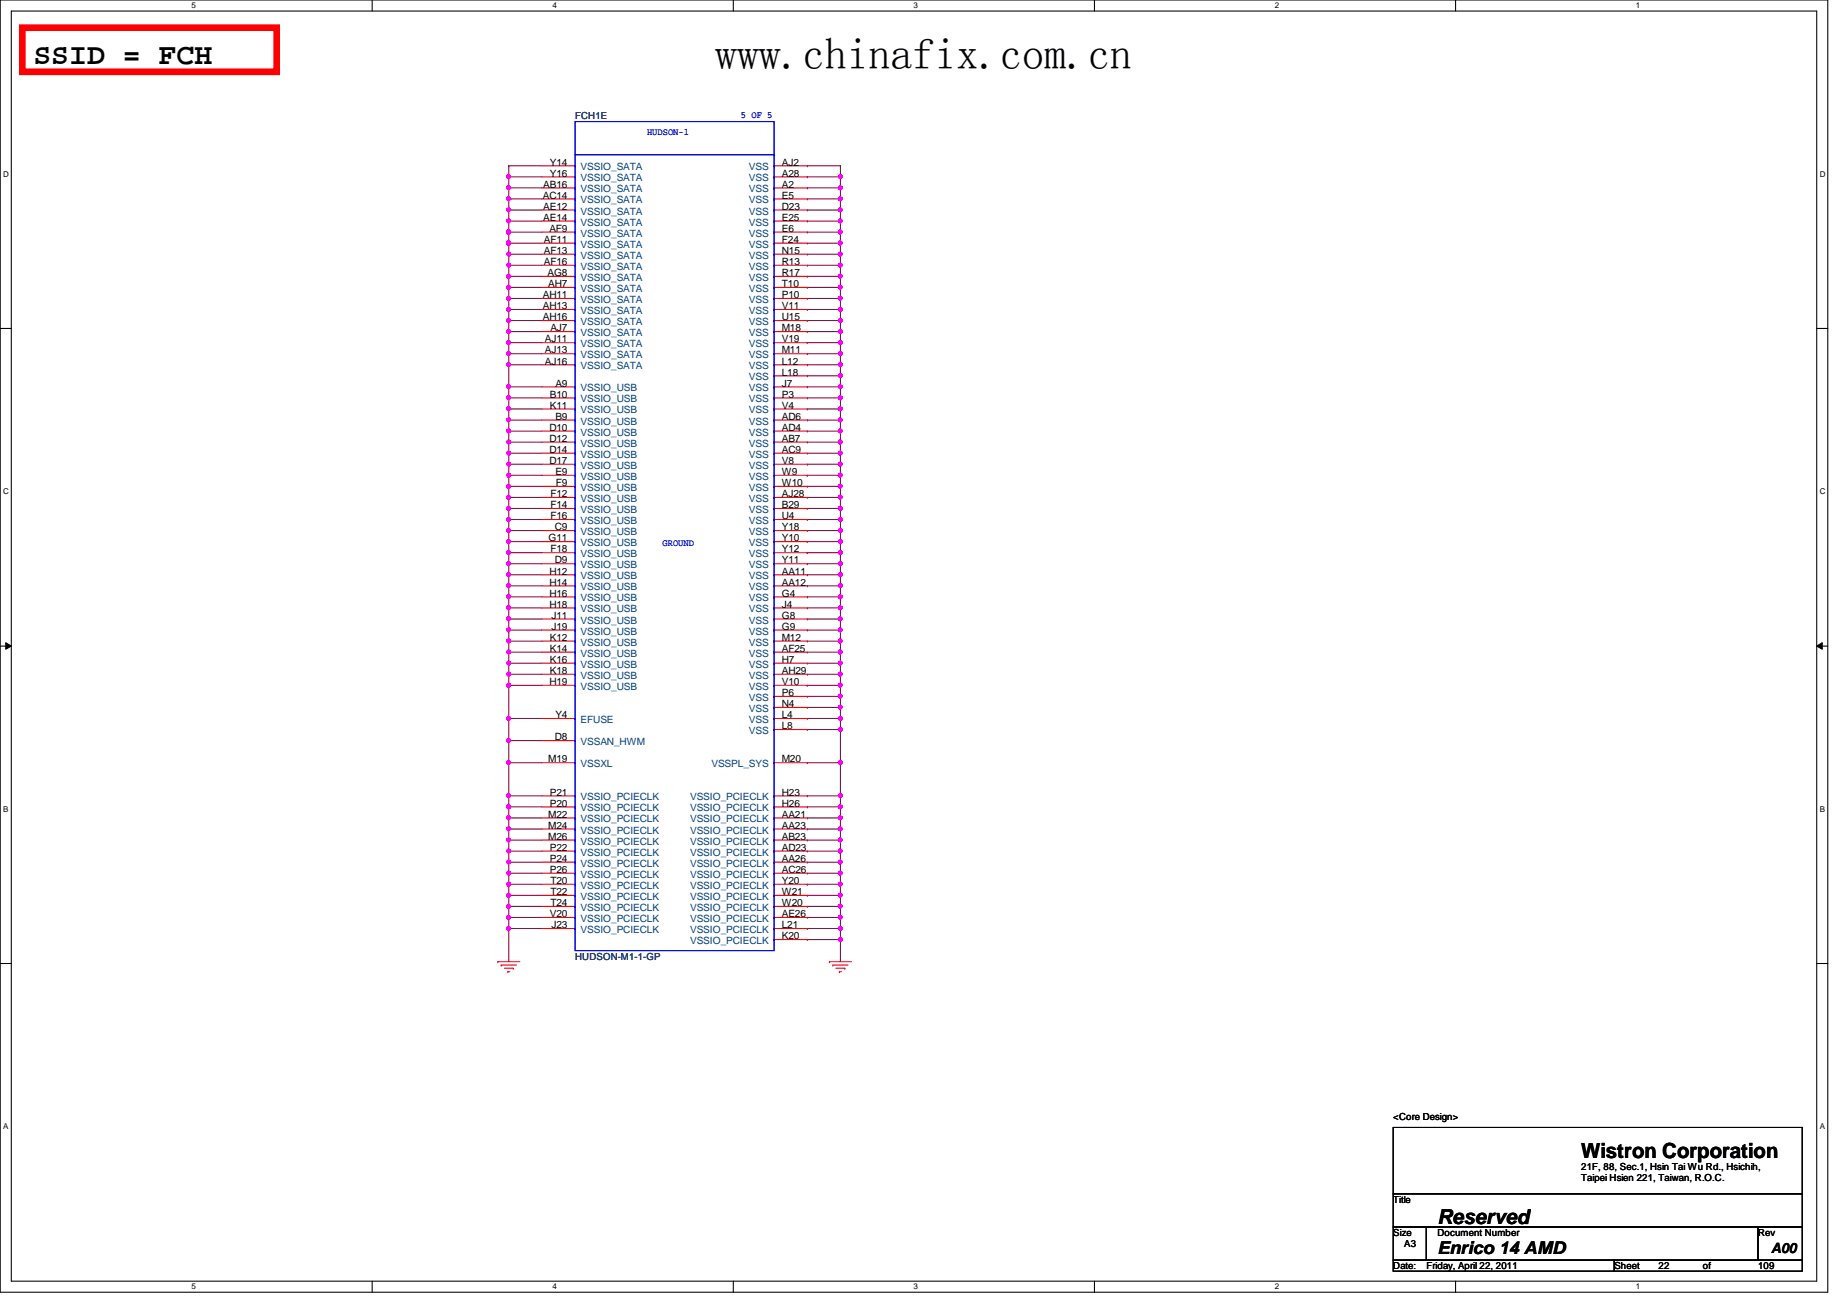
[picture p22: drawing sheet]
<svg xmlns="http://www.w3.org/2000/svg" width="297mm" height="210mm" viewBox="0 0 297 210" stroke-linecap="round" stroke-linejoin="round" font-family="sans-serif">
<defs><g id="words">
<text font-size="7.1" x="115" y="11.1">www.chinafix.com.cn</text>
<text font-size="4.8" x="5.4" y="10.2">SSID = FCH</text>
<g font-size="3.3">
<text x="254.3" y="186.3">Wistron Corporation</text>
<text x="231.2" y="196.8">Reserved</text>
</g>
<text font-size="2.8" x="231.2" y="201.7">Enrico 14 AMD</text>
<text font-size="2.3" x="284.9" y="201.5">A00</text>
<g font-size="1.6" fill="#000080">
<text x="92.5" y="19.2">FCH1E</text>
<text x="92.5" y="154.3">HUDSON-M1-1-GP</text>
</g>
<g font-size="1.6" fill="#00f">
<text x="104.1" y="21.7">HUDSON-1</text>
<text x="119.2" y="19">5 OF 5</text>
<text x="106.5" y="87.8">GROUND</text>
</g>
<g font-size="1.6">
<text x="88.4" y="28.4">Y16</text>
<text x="88.4" y="26.6">Y14</text>
<text x="125.7" y="28.4">A28</text>
<text x="125.7" y="26.6">AJ2</text>
<text x="87.3" y="32">AC14</text>
<text x="87.4" y="35.5">AE14</text>
<text x="87.4" y="33.7">AE12</text>
<text x="87.4" y="30.2">AB16</text>
<text x="125.7" y="35.5">E25</text>
<text x="125.7" y="33.7">D23</text>
<text x="125.7" y="32">E5</text>
<text x="125.7" y="30.2">A2</text>
<text x="87.5" y="40.9">AF13</text>
<text x="87.5" y="39.1">AF11</text>
<text x="88.3" y="37.3">AF9</text>
<text x="125.7" y="40.9">N15</text>
<text x="125.7" y="39.1">F24</text>
<text x="125.7" y="37.3">E6</text>
<text x="87.3" y="48">AH11</text>
<text x="87.5" y="42.6">AF16</text>
<text x="88.1" y="44.4">AG8</text>
<text x="88.2" y="46.2">AH7</text>
<text x="125.7" y="48">P10</text>
<text x="125.7" y="46.2">T10</text>
<text x="125.7" y="44.4">R17</text>
<text x="125.7" y="42.6">R13</text>
<text x="87.3" y="51.5">AH16</text>
<text x="87.3" y="49.7">AH13</text>
<text x="88.5" y="53.3">AJ7</text>
<text x="125.7" y="53.3">M18</text>
<text x="125.7" y="51.5">U15</text>
<text x="125.7" y="49.7">V11</text>
<text x="87.6" y="58.6">AJ16</text>
<text x="87.6" y="56.9">AJ13</text>
<text x="87.6" y="55.1">AJ11</text>
<text x="125.7" y="58.6">L12</text>
<text x="125.7" y="56.9">M11</text>
<text x="125.7" y="55.1">V19</text>
<text x="88.4" y="65.7">K11</text>
<text x="88.4" y="64">B10</text>
<text x="89.3" y="62.2">A9</text>
<text x="125.7" y="65.7">V4</text>
<text x="125.7" y="64">P3</text>
<text x="125.7" y="62.2">J7</text>
<text x="125.7" y="60.4">L18</text>
<text x="88.3" y="71.1">D12</text>
<text x="88.3" y="69.3">D10</text>
<text x="89.3" y="67.5">B9</text>
<text x="125.7" y="71.1">AB7</text>
<text x="125.7" y="69.3">AD4</text>
<text x="125.7" y="67.5">AD6</text>
<text x="88.3" y="74.6">D17</text>
<text x="88.3" y="72.9">D14</text>
<text x="89.3" y="76.4">E9</text>
<text x="125.7" y="76.4">W9</text>
<text x="125.7" y="74.6">V8</text>
<text x="125.7" y="72.9">AC9</text>
<text x="88.5" y="83.5">F16</text>
<text x="88.5" y="81.7">F14</text>
<text x="88.5" y="80">F12</text>
<text x="89.4" y="78.2">F9</text>
<text x="125.7" y="83.5">U4</text>
<text x="125.7" y="81.7">B29</text>
<text x="125.7" y="80">AJ28</text>
<text x="125.7" y="78.2">W10</text>
<text x="88.2" y="87.1">G11</text>
<text x="88.5" y="88.9">F18</text>
<text x="89.2" y="85.3">C9</text>
<text x="125.7" y="88.9">Y12</text>
<text x="125.7" y="87.1">Y10</text>
<text x="125.7" y="85.3">Y18</text>
<text x="88.3" y="96">H16</text>
<text x="88.3" y="94.2">H14</text>
<text x="88.3" y="92.4">H12</text>
<text x="89.2" y="90.6">D9</text>
<text x="125.7" y="96">G4</text>
<text x="125.7" y="94.2">AA12</text>
<text x="125.7" y="92.4">AA11</text>
<text x="125.7" y="90.6">Y11</text>
<text x="88.3" y="97.7">H18</text>
<text x="88.7" y="101.3">J19</text>
<text x="88.7" y="99.5">J11</text>
<text x="125.7" y="101.3">G9</text>
<text x="125.7" y="99.5">G8</text>
<text x="125.7" y="97.7">J4</text>
<text x="88.4" y="106.6">K16</text>
<text x="88.4" y="104.9">K14</text>
<text x="88.4" y="103.1">K12</text>
<text x="125.7" y="106.6">H7</text>
<text x="125.7" y="104.9">AF25</text>
<text x="125.7" y="103.1">M12</text>
<text x="88.3" y="110.2">H19</text>
<text x="88.4" y="108.4">K18</text>
<text x="125.7" y="113.7">N4</text>
<text x="125.7" y="112">P6</text>
<text x="125.7" y="110.2">V10</text>
<text x="125.7" y="108.4">AH29</text>
<text x="89.2" y="119.1">D8</text>
<text x="89.3" y="115.5">Y4</text>
<text x="125.7" y="117.3">L8</text>
<text x="125.7" y="115.5">L4</text>
<text x="88.2" y="122.6">M19</text>
<text x="125.7" y="122.6">M20</text>
<text x="88.2" y="131.5">M22</text>
<text x="88.4" y="129.8">P20</text>
<text x="88.4" y="128">P21</text>
<text x="125.7" y="131.5">AA21</text>
<text x="125.7" y="129.8">H26</text>
<text x="125.7" y="128">H23</text>
<text x="88.2" y="135.1">M26</text>
<text x="88.2" y="133.3">M24</text>
<text x="88.4" y="136.9">P22</text>
<text x="125.7" y="136.9">AD23</text>
<text x="125.7" y="135.1">AB23</text>
<text x="125.7" y="133.3">AA23</text>
<text x="88.4" y="140.4">P26</text>
<text x="88.4" y="138.6">P24</text>
<text x="88.5" y="144">T22</text>
<text x="88.5" y="142.2">T20</text>
<text x="125.7" y="144">W21</text>
<text x="125.7" y="142.2">Y20</text>
<text x="125.7" y="140.4">AC26</text>
<text x="125.7" y="138.6">AA26</text>
<text x="88.4" y="147.5">V20</text>
<text x="88.5" y="145.8">T24</text>
<text x="88.7" y="149.3">J23</text>
<text x="125.7" y="149.3">L21</text>
<text x="125.7" y="147.5">AE26</text>
<text x="125.7" y="145.8">W20</text>
<text x="125.7" y="151.1">K20</text>
<text x="224.1" y="180.1">&lt;Core Design&gt;</text>
<text x="254.3" y="188.1">21F, 88, Sec.1, Hsin Tai Wu Rd., Hsichih,</text>
<text x="254.3" y="189.9">Taipei Hsien 221, Taiwan, R.O.C.</text>
<text x="224.1" y="193.5">Title</text>
<text x="224.1" y="198.8">Size</text>
<text x="225.8" y="200.6">A3</text>
<text x="231.2" y="198.8">Document Number</text>
<text x="282.7" y="198.8">Rev</text>
<text x="224.1" y="204.1">Date:</text>
<text x="229.4" y="204.1">Friday, April 22, 2011</text>
<text x="259.6" y="204.1">Sheet</text>
<text x="266.7" y="204.1">22</text>
<text x="273.9" y="204.1">of</text>
<text x="282.7" y="204.1">109</text>
</g>
<g font-size="1.6" fill="#004080">
<text x="93.4" y="29.2">VSSIO_SATA</text>
<text x="93.4" y="27.4">VSSIO_SATA</text>
<text x="120.4" y="29.2">VSS</text>
<text x="120.4" y="27.4">VSS</text>
<text x="93.4" y="34.5">VSSIO_SATA</text>
<text x="93.4" y="32.7">VSSIO_SATA</text>
<text x="93.4" y="30.9">VSSIO_SATA</text>
<text x="120.4" y="34.5">VSS</text>
<text x="120.4" y="32.7">VSS</text>
<text x="120.4" y="30.9">VSS</text>
<text x="93.4" y="41.6">VSSIO_SATA</text>
<text x="93.4" y="39.8">VSSIO_SATA</text>
<text x="93.4" y="38.1">VSSIO_SATA</text>
<text x="93.4" y="36.3">VSSIO_SATA</text>
<text x="120.4" y="41.6">VSS</text>
<text x="120.4" y="39.8">VSS</text>
<text x="120.4" y="38.1">VSS</text>
<text x="120.4" y="36.3">VSS</text>
<text x="93.4" y="46.9">VSSIO_SATA</text>
<text x="93.4" y="45.2">VSSIO_SATA</text>
<text x="93.4" y="43.4">VSSIO_SATA</text>
<text x="120.4" y="46.9">VSS</text>
<text x="120.4" y="45.2">VSS</text>
<text x="120.4" y="43.4">VSS</text>
<text x="93.4" y="52.3">VSSIO_SATA</text>
<text x="93.4" y="50.5">VSSIO_SATA</text>
<text x="93.4" y="48.7">VSSIO_SATA</text>
<text x="120.4" y="52.3">VSS</text>
<text x="120.4" y="50.5">VSS</text>
<text x="120.4" y="48.7">VSS</text>
<text x="93.4" y="59.4">VSSIO_SATA</text>
<text x="93.4" y="57.6">VSSIO_SATA</text>
<text x="93.4" y="55.8">VSSIO_SATA</text>
<text x="93.4" y="54.1">VSSIO_SATA</text>
<text x="120.4" y="59.4">VSS</text>
<text x="120.4" y="57.6">VSS</text>
<text x="120.4" y="55.8">VSS</text>
<text x="120.4" y="54.1">VSS</text>
<text x="93.4" y="64.7">VSSIO_USB</text>
<text x="93.4" y="62.9">VSSIO_USB</text>
<text x="120.4" y="64.7">VSS</text>
<text x="120.4" y="62.9">VSS</text>
<text x="120.4" y="61.2">VSS</text>
<text x="93.4" y="71.8">VSSIO_USB</text>
<text x="93.4" y="70.1">VSSIO_USB</text>
<text x="93.4" y="68.3">VSSIO_USB</text>
<text x="93.4" y="66.5">VSSIO_USB</text>
<text x="120.4" y="71.8">VSS</text>
<text x="120.4" y="70.1">VSS</text>
<text x="120.4" y="68.3">VSS</text>
<text x="120.4" y="66.5">VSS</text>
<text x="93.4" y="77.2">VSSIO_USB</text>
<text x="93.4" y="75.4">VSSIO_USB</text>
<text x="93.4" y="73.6">VSSIO_USB</text>
<text x="120.4" y="77.2">VSS</text>
<text x="120.4" y="75.4">VSS</text>
<text x="120.4" y="73.6">VSS</text>
<text x="93.4" y="82.5">VSSIO_USB</text>
<text x="93.4" y="80.7">VSSIO_USB</text>
<text x="93.4" y="79">VSSIO_USB</text>
<text x="120.4" y="82.5">VSS</text>
<text x="120.4" y="80.7">VSS</text>
<text x="120.4" y="79">VSS</text>
<text x="93.4" y="89.6">VSSIO_USB</text>
<text x="93.4" y="87.8">VSSIO_USB</text>
<text x="93.4" y="86.1">VSSIO_USB</text>
<text x="93.4" y="84.3">VSSIO_USB</text>
<text x="120.4" y="89.6">VSS</text>
<text x="120.4" y="87.8">VSS</text>
<text x="120.4" y="86.1">VSS</text>
<text x="120.4" y="84.3">VSS</text>
<text x="93.4" y="95">VSSIO_USB</text>
<text x="93.4" y="93.2">VSSIO_USB</text>
<text x="93.4" y="91.4">VSSIO_USB</text>
<text x="120.4" y="95">VSS</text>
<text x="120.4" y="93.2">VSS</text>
<text x="120.4" y="91.4">VSS</text>
<text x="93.4" y="100.3">VSSIO_USB</text>
<text x="93.4" y="98.5">VSSIO_USB</text>
<text x="93.4" y="96.7">VSSIO_USB</text>
<text x="120.4" y="100.3">VSS</text>
<text x="120.4" y="98.5">VSS</text>
<text x="120.4" y="96.7">VSS</text>
<text x="93.4" y="107.4">VSSIO_USB</text>
<text x="93.4" y="105.6">VSSIO_USB</text>
<text x="93.4" y="103.8">VSSIO_USB</text>
<text x="93.4" y="102.1">VSSIO_USB</text>
<text x="120.4" y="107.4">VSS</text>
<text x="120.4" y="105.6">VSS</text>
<text x="120.4" y="103.8">VSS</text>
<text x="120.4" y="102.1">VSS</text>
<text x="93.4" y="111">VSSIO_USB</text>
<text x="93.4" y="109.2">VSSIO_USB</text>
<text x="120.4" y="112.7">VSS</text>
<text x="120.4" y="111">VSS</text>
<text x="120.4" y="109.2">VSS</text>
<text x="93.4" y="119.8">VSSAN_HWM</text>
<text x="93.4" y="116.3">EFUSE</text>
<text x="120.4" y="118.1">VSS</text>
<text x="120.4" y="116.3">VSS</text>
<text x="120.4" y="114.5">VSS</text>
<text x="93.4" y="123.4">VSSXL</text>
<text x="114.4" y="123.4">VSSPL_SYS</text>
<text x="93.4" y="130.5">VSSIO_PCIECLK</text>
<text x="93.4" y="128.7">VSSIO_PCIECLK</text>
<text x="111" y="130.5">VSSIO_PCIECLK</text>
<text x="111" y="128.7">VSSIO_PCIECLK</text>
<text x="93.4" y="137.6">VSSIO_PCIECLK</text>
<text x="93.4" y="135.8">VSSIO_PCIECLK</text>
<text x="93.4" y="134.1">VSSIO_PCIECLK</text>
<text x="93.4" y="132.3">VSSIO_PCIECLK</text>
<text x="111" y="137.6">VSSIO_PCIECLK</text>
<text x="111" y="135.8">VSSIO_PCIECLK</text>
<text x="111" y="134.1">VSSIO_PCIECLK</text>
<text x="111" y="132.3">VSSIO_PCIECLK</text>
<text x="93.4" y="143">VSSIO_PCIECLK</text>
<text x="93.4" y="141.2">VSSIO_PCIECLK</text>
<text x="93.4" y="139.4">VSSIO_PCIECLK</text>
<text x="111" y="143">VSSIO_PCIECLK</text>
<text x="111" y="141.2">VSSIO_PCIECLK</text>
<text x="111" y="139.4">VSSIO_PCIECLK</text>
<text x="93.4" y="148.3">VSSIO_PCIECLK</text>
<text x="93.4" y="146.5">VSSIO_PCIECLK</text>
<text x="93.4" y="144.7">VSSIO_PCIECLK</text>
<text x="111" y="148.3">VSSIO_PCIECLK</text>
<text x="111" y="146.5">VSSIO_PCIECLK</text>
<text x="111" y="144.7">VSSIO_PCIECLK</text>
<text x="93.4" y="150.1">VSSIO_PCIECLK</text>
<text x="111" y="151.8">VSSIO_PCIECLK</text>
<text x="111" y="150.1">VSSIO_PCIECLK</text>
</g>
<g font-size="1.3">
<text x="30.8" y="1.3">5</text>
<text x="88.9" y="1.3">4</text>
<text x="146.9" y="1.3">3</text>
<text x="205" y="1.3">2</text>
<text x="263.1" y="1.3">1</text>
<text x=".5" y="28.4">D</text>
<text x="292.6" y="28.4">D</text>
<text x=".5" y="79.5">C</text>
<text x="292.6" y="79.5">C</text>
<text x=".5" y="130.6">B</text>
<text x="292.6" y="130.6">B</text>
<text x=".5" y="181.7">A</text>
<text x="292.6" y="181.7">A</text>
<text x="30.8" y="207.4">5</text>
<text x="88.9" y="207.4">4</text>
<text x="146.9" y="207.4">3</text>
<text x="205" y="207.4">2</text>
<text x="263.1" y="207.4">1</text>
</g>
</g></defs>
<path d="M0 0h293.9v207.8h-293.9zM1.8 1.8h290.4v204.3h-290.4z" fill="none" stroke="#000" stroke-width=".17"/>
<g fill="#fff">
<path d="M30.8 .2h.7v1.4h-.7z"/>
<path d="M30.8 206.2h.7v1.4h-.7z"/>
</g>
<path d="M59.9 0v1.8M59.9 206.1v1.7" fill="none" stroke="#000" stroke-width=".17"/>
<g fill="#fff">
<path d="M88.9 .2h.6v1.4h-.6z"/>
<path d="M88.9 206.2h.6v1.4h-.6z"/>
</g>
<path d="M117.9 0v1.8M117.9 206.1v1.7" fill="none" stroke="#000" stroke-width=".17"/>
<g fill="#fff">
<path d="M146.9 .2h.7v1.4h-.7z"/>
<path d="M146.9 206.2h.7v1.4h-.7z"/>
</g>
<path d="M176 0v1.8M176 206.1v1.7" fill="none" stroke="#000" stroke-width=".17"/>
<g fill="#fff">
<path d="M205 .2h.7v1.4h-.7z"/>
<path d="M205 206.2h.7v1.4h-.7z"/>
</g>
<path d="M234.1 0v1.8M234.1 206.1v1.7" fill="none" stroke="#000" stroke-width=".17"/>
<g fill="#fff">
<path d="M263.1 .2h.7v1.4h-.7z"/>
<path d="M263.1 206.2h.7v1.4h-.7z"/>
<path d="M.5 27.3h.9v1.4h-.9z"/>
<path d="M292.6 27.3h.9v1.4h-.9z"/>
<path d="M.5 78.4h.9v1.4h-.9z"/>
<path d="M292.6 78.4h.9v1.4h-.9z"/>
</g>
<path d="M0 52.8h1.8M292.2 52.8h1.7" fill="none" stroke="#000" stroke-width=".17"/>
<g fill="#fff">
<path d="M.5 129.5h.8v1.3h-.8z"/>
<path d="M292.6 129.5h.8v1.3h-.8z"/>
</g>
<path d="M0 103.9h1.8M292.2 103.9h1.7" fill="none" stroke="#000" stroke-width=".17"/>
<path d="M.9 103.4l.9 .5-.9 .5zM292.2 103.9l.9-.5v1z" fill="#000"/>
<path d="M.9 103.4l.9 .5-.9 .5zM292.2 103.9l.9-.5v1z" fill="none" stroke="#000" stroke-width=".16"/>
<g fill="#fff">
<path d="M.5 180.5h.8v1.4h-.8z"/>
<path d="M292.6 180.5h.8v1.4h-.8z"/>
</g>
<path d="M0 155h1.8M292.2 155h1.7" fill="none" stroke="#000" stroke-width=".17"/>
<path d="M135.2 117.3h.1M135.2 117.3v5.4" fill="none" stroke="#800040" stroke-width=".17"/>
<circle cx="135.1" cy="117.3" r=".32" fill="#f0f"/>
<circle cx="135.1" cy="117.3" r=".32" fill="none" stroke="#f0f" stroke-width=".17"/>
<path d="M135.2 122.7h.1M135.2 122.7v5.3" fill="none" stroke="#800040" stroke-width=".17"/>
<circle cx="135.1" cy="122.7" r=".32" fill="#f0f"/>
<circle cx="135.1" cy="122.7" r=".32" fill="none" stroke="#f0f" stroke-width=".17"/>
<path d="M129.8 35.6h.1M129.8 35.6h5.4M135.2 35.6h.1M135.2 35.6v1.7" fill="none" stroke="#800040" stroke-width=".17"/>
<circle cx="135.1" cy="35.5" r=".32" fill="#f0f"/>
<circle cx="135.1" cy="35.5" r=".32" fill="none" stroke="#f0f" stroke-width=".17"/>
<g fill="none" stroke="#800040" stroke-width=".17">
<path d="M129.8 78.2h.1M129.8 69.3h.1M129.8 72.9h.1M129.8 74.7h.1M129.8 78.2h5.4M129.8 69.3h5.4M129.8 72.9h5.4M129.8 74.7h5.4M129.8 85.3h.1M129.8 80h.1M129.8 87.1h.1M129.8 85.3h5.4"/>
<path d="M129.8 80h5.4M129.8 87.1h5.4"/>
</g>
<circle cx="135.1" cy="74.6" r=".32" fill="#f0f"/>
<circle cx="135.1" cy="74.6" r=".32" fill="none" stroke="#f0f" stroke-width=".17"/>
<path d="M129.8 81.8h.1M129.8 88.9h.1M129.8 81.8h5.4M129.8 88.9h5.4" fill="none" stroke="#800040" stroke-width=".17"/>
<circle cx="135.1" cy="88.9" r=".32" fill="#f0f"/>
<circle cx="135.1" cy="88.9" r=".32" fill="none" stroke="#f0f" stroke-width=".17"/>
<path d="M129.8 71.1h.1M129.8 76.5h.1M129.8 71.1h5.4M129.8 76.5h5.4M135.2 78.2h.1M135.2 78.2v1.8M129.8 83.6h.1M129.8 83.6h5.4" fill="none" stroke="#800040" stroke-width=".17"/>
<circle cx="135.1" cy="78.2" r=".32" fill="#f0f"/>
<circle cx="135.1" cy="78.2" r=".32" fill="none" stroke="#f0f" stroke-width=".17"/>
<path d="M135.2 74.7h.1M135.2 76.5h.1M135.2 74.7v3.5" fill="none" stroke="#800040" stroke-width=".17"/>
<circle cx="135.1" cy="76.4" r=".32" fill="#f0f"/>
<circle cx="135.1" cy="76.4" r=".32" fill="none" stroke="#f0f" stroke-width=".17"/>
<path d="M135.2 81.8h.1M135.2 81.8v1.8" fill="none" stroke="#800040" stroke-width=".17"/>
<circle cx="135.1" cy="81.8" r=".32" fill="#f0f"/>
<circle cx="135.1" cy="81.8" r=".32" fill="none" stroke="#f0f" stroke-width=".17"/>
<path d="M135.2 71.1h.1M135.2 71.1v1.8" fill="none" stroke="#800040" stroke-width=".17"/>
<circle cx="135.1" cy="72.9" r=".32" fill="#f0f"/>
<circle cx="135.1" cy="72.9" r=".32" fill="none" stroke="#f0f" stroke-width=".17"/>
<circle cx="135.1" cy="71.1" r=".32" fill="#f0f"/>
<circle cx="135.1" cy="71.1" r=".32" fill="none" stroke="#f0f" stroke-width=".17"/>
<path d="M135.2 85.3h.1M135.2 85.3v1.8" fill="none" stroke="#800040" stroke-width=".17"/>
<circle cx="135.1" cy="85.3" r=".32" fill="#f0f"/>
<circle cx="135.1" cy="85.3" r=".32" fill="none" stroke="#f0f" stroke-width=".17"/>
<path d="M135.2 83.6h.1M135.2 83.6v1.7" fill="none" stroke="#800040" stroke-width=".17"/>
<circle cx="135.1" cy="83.5" r=".32" fill="#f0f"/>
<circle cx="135.1" cy="83.5" r=".32" fill="none" stroke="#f0f" stroke-width=".17"/>
<path d="M129.8 42.7h.1M129.8 42.7h5.4M135.2 42.7h.1M135.2 42.7v1.7" fill="none" stroke="#800040" stroke-width=".17"/>
<circle cx="135.1" cy="42.6" r=".32" fill="#f0f"/>
<circle cx="135.1" cy="42.6" r=".32" fill="none" stroke="#f0f" stroke-width=".17"/>
<path d="M129.8 26.7h.1M129.8 30.2h.1M129.8 26.7h5.4M129.8 30.2h5.4M135.2 30.2h.1M135.2 30.2v1.8" fill="none" stroke="#800040" stroke-width=".17"/>
<circle cx="135.1" cy="30.2" r=".32" fill="#f0f"/>
<circle cx="135.1" cy="30.2" r=".32" fill="none" stroke="#f0f" stroke-width=".17"/>
<path d="M129.8 37.3h.1M129.8 37.3h5.4M135.2 37.3h.1M135.2 37.3v1.8" fill="none" stroke="#800040" stroke-width=".17"/>
<circle cx="135.1" cy="37.3" r=".32" fill="#f0f"/>
<circle cx="135.1" cy="37.3" r=".32" fill="none" stroke="#f0f" stroke-width=".17"/>
<g fill="none" stroke="#800040" stroke-width=".17">
<path d="M129.8 99.6h.1M129.8 90.7h.1M129.8 94.2h.1M129.8 96h.1M129.8 92.5h.1M129.8 97.8h.1M129.8 99.6h5.4M129.8 90.7h5.4M129.8 94.2h5.4M129.8 96h5.4M129.8 92.5h5.4M129.8 97.8h5.4"/>
<path d="M129.8 106.7h.1M129.8 101.3h.1M129.8 108.5h.1M129.8 103.1h.1M129.8 104.9h.1M129.8 101.3h5.4M129.8 108.5h5.4M129.8 103.1h5.4M129.8 104.9h5.4M135.2 104.9h.1M135.2 104.9v1.8h-5.4"/>
</g>
<circle cx="135.1" cy="104.9" r=".32" fill="#f0f"/>
<circle cx="135.1" cy="104.9" r=".32" fill="none" stroke="#f0f" stroke-width=".17"/>
<path d="M135.2 96h.1M135.2 96v1.8" fill="none" stroke="#800040" stroke-width=".17"/>
<circle cx="135.1" cy="96" r=".32" fill="#f0f"/>
<circle cx="135.1" cy="96" r=".32" fill="none" stroke="#f0f" stroke-width=".17"/>
<path d="M135.2 90.7h.1M135.2 90.7v1.8" fill="none" stroke="#800040" stroke-width=".17"/>
<circle cx="135.1" cy="90.6" r=".32" fill="#f0f"/>
<circle cx="135.1" cy="90.6" r=".32" fill="none" stroke="#f0f" stroke-width=".17"/>
<path d="M135.2 103.1h.1M135.2 103.1v1.8" fill="none" stroke="#800040" stroke-width=".17"/>
<circle cx="135.1" cy="103.1" r=".32" fill="#f0f"/>
<circle cx="135.1" cy="103.1" r=".32" fill="none" stroke="#f0f" stroke-width=".17"/>
<path d="M135.2 101.3h.1M135.2 101.3v1.8" fill="none" stroke="#800040" stroke-width=".17"/>
<circle cx="135.1" cy="101.3" r=".32" fill="#f0f"/>
<circle cx="135.1" cy="101.3" r=".32" fill="none" stroke="#f0f" stroke-width=".17"/>
<path d="M129.8 44.4h.1M129.8 44.4h5.4M135.2 44.4h.1M135.2 44.4v1.8" fill="none" stroke="#800040" stroke-width=".17"/>
<circle cx="135.1" cy="44.4" r=".32" fill="#f0f"/>
<circle cx="135.1" cy="44.4" r=".32" fill="none" stroke="#f0f" stroke-width=".17"/>
<path d="M135.2 26.7h.1M135.2 26.7v1.7M129.8 110.2h.1M129.8 110.2h5.4M135.2 110.2h.1M135.2 110.2v1.8" fill="none" stroke="#800040" stroke-width=".17"/>
<circle cx="135.1" cy="110.2" r=".32" fill="#f0f"/>
<circle cx="135.1" cy="110.2" r=".32" fill="none" stroke="#f0f" stroke-width=".17"/>
<path d="M129.8 32h.1M129.8 32h5.4M135.2 32h.1M135.2 32v1.8" fill="none" stroke="#800040" stroke-width=".17"/>
<circle cx="135.1" cy="32" r=".32" fill="#f0f"/>
<circle cx="135.1" cy="32" r=".32" fill="none" stroke="#f0f" stroke-width=".17"/>
<path d="M129.8 39.1h.1M129.8 39.1h5.4M135.2 39.1h.1M135.2 39.1v1.8" fill="none" stroke="#800040" stroke-width=".17"/>
<circle cx="135.1" cy="39.1" r=".32" fill="#f0f"/>
<circle cx="135.1" cy="39.1" r=".32" fill="none" stroke="#f0f" stroke-width=".17"/>
<path d="M129.8 136.9h.1M129.8 136.9h5.4" fill="none" stroke="#800040" stroke-width=".17"/>
<circle cx="135.1" cy="136.9" r=".32" fill="#f0f"/>
<circle cx="135.1" cy="136.9" r=".32" fill="none" stroke="#f0f" stroke-width=".17"/>
<g fill="none" stroke="#800040" stroke-width=".17">
<path d="M129.8 128h.1M129.8 131.6h.1M129.8 138.7h.1M129.8 133.3h.1M129.8 129.8h.1M129.8 135.1h.1M129.8 128h5.4M129.8 131.6h5.4M129.8 138.7h5.4M129.8 129.8h5.4M129.8 135.1h5.4M135.2 131.6h.1"/>
<path d="M135.2 131.6v1.7h-5.4"/>
</g>
<circle cx="135.1" cy="131.5" r=".32" fill="#f0f"/>
<circle cx="135.1" cy="131.5" r=".32" fill="none" stroke="#f0f" stroke-width=".17"/>
<path d="M135.2 128h.1M135.2 128v1.8" fill="none" stroke="#800040" stroke-width=".17"/>
<circle cx="135.1" cy="128" r=".32" fill="#f0f"/>
<circle cx="135.1" cy="128" r=".32" fill="none" stroke="#f0f" stroke-width=".17"/>
<path d="M135.2 129.8h.1M135.2 129.8v1.8" fill="none" stroke="#800040" stroke-width=".17"/>
<circle cx="135.1" cy="129.8" r=".32" fill="#f0f"/>
<circle cx="135.1" cy="129.8" r=".32" fill="none" stroke="#f0f" stroke-width=".17"/>
<path d="M135.2 133.3h.1M135.2 133.3v1.8" fill="none" stroke="#800040" stroke-width=".17"/>
<circle cx="135.1" cy="133.3" r=".32" fill="#f0f"/>
<circle cx="135.1" cy="133.3" r=".32" fill="none" stroke="#f0f" stroke-width=".17"/>
<path d="M129.8 28.4h.1M129.8 33.8h.1M129.8 28.4h5.4M129.8 33.8h5.4M135.2 33.8h.1M135.2 33.8v1.8M129.8 46.2h.1M129.8 46.2h5.4M129.8 122.7h.1M129.8 122.7h5.4" fill="none" stroke="#800040" stroke-width=".17"/>
<circle cx="135.1" cy="33.8" r=".32" fill="#f0f"/>
<circle cx="135.1" cy="33.8" r=".32" fill="none" stroke="#f0f" stroke-width=".17"/>
<g fill="none" stroke="#800040" stroke-width=".17">
<path d="M129.8 56.9h.1M129.8 48h.1M129.8 51.6h.1M129.8 58.7h.1M129.8 53.3h.1M129.8 56.9h5.4M129.8 48h5.4M129.8 51.6h5.4M129.8 58.7h5.4M129.8 53.3h5.4M129.8 64h.1M129.8 65.8h.1"/>
<path d="M129.8 60.4h.1M129.8 64h5.4M129.8 65.8h5.4M129.8 60.4h5.4"/>
</g>
<circle cx="135.1" cy="60.4" r=".32" fill="#f0f"/>
<circle cx="135.1" cy="60.4" r=".32" fill="none" stroke="#f0f" stroke-width=".17"/>
<path d="M129.8 49.8h.1M129.8 49.8h5.4M129.8 67.6h.1M129.8 67.6h5.4" fill="none" stroke="#800040" stroke-width=".17"/>
<circle cx="135.1" cy="49.8" r=".32" fill="#f0f"/>
<circle cx="135.1" cy="49.8" r=".32" fill="none" stroke="#f0f" stroke-width=".17"/>
<path d="M129.8 55.1h.1M129.8 55.1h5.4M129.8 62.2h.1M129.8 62.2h5.4M135.2 64h.1M135.2 64v1.8" fill="none" stroke="#800040" stroke-width=".17"/>
<circle cx="135.1" cy="64" r=".32" fill="#f0f"/>
<circle cx="135.1" cy="64" r=".32" fill="none" stroke="#f0f" stroke-width=".17"/>
<path d="M135.2 55.1h.1M135.2 55.1v1.8M135.2 60.4h.1M135.2 60.4v1.8" fill="none" stroke="#800040" stroke-width=".17"/>
<circle cx="135.1" cy="55.1" r=".32" fill="#f0f"/>
<circle cx="135.1" cy="55.1" r=".32" fill="none" stroke="#f0f" stroke-width=".17"/>
<path d="M135.2 62.2h.1M135.2 62.2v1.8" fill="none" stroke="#800040" stroke-width=".17"/>
<circle cx="135.1" cy="62.2" r=".32" fill="#f0f"/>
<circle cx="135.1" cy="62.2" r=".32" fill="none" stroke="#f0f" stroke-width=".17"/>
<path d="M135.2 56.9h.1M135.2 56.9v1.8" fill="none" stroke="#800040" stroke-width=".17"/>
<circle cx="135.1" cy="56.9" r=".32" fill="#f0f"/>
<circle cx="135.1" cy="56.9" r=".32" fill="none" stroke="#f0f" stroke-width=".17"/>
<path d="M135.2 49.8h.1M135.2 51.6h.1M135.2 49.8v3.5" fill="none" stroke="#800040" stroke-width=".17"/>
<circle cx="135.1" cy="51.5" r=".32" fill="#f0f"/>
<circle cx="135.1" cy="51.5" r=".32" fill="none" stroke="#f0f" stroke-width=".17"/>
<path d="M129.8 40.9h.1M129.8 40.9h5.4M135.2 40.9h.1M135.2 40.9v1.8" fill="none" stroke="#800040" stroke-width=".17"/>
<circle cx="135.1" cy="40.9" r=".32" fill="#f0f"/>
<circle cx="135.1" cy="40.9" r=".32" fill="none" stroke="#f0f" stroke-width=".17"/>
<path d="M135.2 135.1h.1M135.2 135.1v1.8" fill="none" stroke="#800040" stroke-width=".17"/>
<circle cx="135.1" cy="135.1" r=".32" fill="#f0f"/>
<circle cx="135.1" cy="135.1" r=".32" fill="none" stroke="#f0f" stroke-width=".17"/>
<path d="M135.2 97.8h.1M135.2 97.8v1.8" fill="none" stroke="#800040" stroke-width=".17"/>
<circle cx="135.1" cy="97.8" r=".32" fill="#f0f"/>
<circle cx="135.1" cy="97.8" r=".32" fill="none" stroke="#f0f" stroke-width=".17"/>
<path d="M135.2 87.1h.1M135.2 87.1v1.8" fill="none" stroke="#800040" stroke-width=".17"/>
<circle cx="135.1" cy="87.1" r=".32" fill="#f0f"/>
<circle cx="135.1" cy="87.1" r=".32" fill="none" stroke="#f0f" stroke-width=".17"/>
<path d="M135.2 108.5h.1M135.2 108.5v1.7" fill="none" stroke="#800040" stroke-width=".17"/>
<circle cx="135.1" cy="108.4" r=".32" fill="#f0f"/>
<circle cx="135.1" cy="108.4" r=".32" fill="none" stroke="#f0f" stroke-width=".17"/>
<path d="M135.2 67.6h.1M135.2 67.6v1.7" fill="none" stroke="#800040" stroke-width=".17"/>
<circle cx="135.1" cy="67.5" r=".32" fill="#f0f"/>
<circle cx="135.1" cy="67.5" r=".32" fill="none" stroke="#f0f" stroke-width=".17"/>
<path d="M135.2 94.2h.1M135.2 94.2v1.8M135.2 112h.1M135.2 112v1.8" fill="none" stroke="#800040" stroke-width=".17"/>
<circle cx="135.1" cy="94.2" r=".32" fill="#f0f"/>
<circle cx="135.1" cy="94.2" r=".32" fill="none" stroke="#f0f" stroke-width=".17"/>
<path d="M135.2 80h.1M135.2 80v1.8" fill="none" stroke="#800040" stroke-width=".17"/>
<circle cx="135.1" cy="80" r=".32" fill="#f0f"/>
<circle cx="135.1" cy="80" r=".32" fill="none" stroke="#f0f" stroke-width=".17"/>
<path d="M135.2 72.9h.1M135.2 72.9v1.8M135.2 113.8h.1M135.2 113.8v1.8" fill="none" stroke="#800040" stroke-width=".17"/>
<circle cx="135.1" cy="113.8" r=".32" fill="#f0f"/>
<circle cx="135.1" cy="113.8" r=".32" fill="none" stroke="#f0f" stroke-width=".17"/>
<path d="M135.2 88.9h.1M135.2 88.9v1.8M135.2 136.9h.1M135.2 136.9v1.8" fill="none" stroke="#800040" stroke-width=".17"/>
<circle cx="135.1" cy="138.7" r=".32" fill="#f0f"/>
<circle cx="135.1" cy="138.7" r=".32" fill="none" stroke="#f0f" stroke-width=".17"/>
<path d="M135.2 99.6h.1M135.2 99.6v1.7" fill="none" stroke="#800040" stroke-width=".17"/>
<circle cx="135.1" cy="99.5" r=".32" fill="#f0f"/>
<circle cx="135.1" cy="99.5" r=".32" fill="none" stroke="#f0f" stroke-width=".17"/>
<path d="M135.2 48h.1M135.2 48v1.8" fill="none" stroke="#800040" stroke-width=".17"/>
<circle cx="135.1" cy="48" r=".32" fill="#f0f"/>
<circle cx="135.1" cy="48" r=".32" fill="none" stroke="#f0f" stroke-width=".17"/>
<path d="M135.2 106.7h.1M135.2 106.7v1.8" fill="none" stroke="#800040" stroke-width=".17"/>
<circle cx="135.1" cy="106.6" r=".32" fill="#f0f"/>
<circle cx="135.1" cy="106.6" r=".32" fill="none" stroke="#f0f" stroke-width=".17"/>
<path d="M135.2 69.3h.1M135.2 69.3v1.8" fill="none" stroke="#800040" stroke-width=".17"/>
<circle cx="135.1" cy="69.3" r=".32" fill="#f0f"/>
<circle cx="135.1" cy="69.3" r=".32" fill="none" stroke="#f0f" stroke-width=".17"/>
<path d="M135.2 53.3h.1M135.2 53.3v1.8" fill="none" stroke="#800040" stroke-width=".17"/>
<circle cx="135.1" cy="53.3" r=".32" fill="#f0f"/>
<circle cx="135.1" cy="53.3" r=".32" fill="none" stroke="#f0f" stroke-width=".17"/>
<path d="M135.2 58.7h.1M135.2 58.7v1.7" fill="none" stroke="#800040" stroke-width=".17"/>
<circle cx="135.1" cy="58.6" r=".32" fill="#f0f"/>
<circle cx="135.1" cy="58.6" r=".32" fill="none" stroke="#f0f" stroke-width=".17"/>
<path d="M135.2 92.5h.1M135.2 92.5v1.7" fill="none" stroke="#800040" stroke-width=".17"/>
<circle cx="135.1" cy="92.4" r=".32" fill="#f0f"/>
<circle cx="135.1" cy="92.4" r=".32" fill="none" stroke="#f0f" stroke-width=".17"/>
<path d="M135.2 65.8h.1M135.2 65.8v1.8" fill="none" stroke="#800040" stroke-width=".17"/>
<circle cx="135.1" cy="65.8" r=".32" fill="#f0f"/>
<circle cx="135.1" cy="65.8" r=".32" fill="none" stroke="#f0f" stroke-width=".17"/>
<path d="M135.2 46.2h.1M135.2 46.2v1.8" fill="none" stroke="#800040" stroke-width=".17"/>
<circle cx="135.1" cy="46.2" r=".32" fill="#f0f"/>
<circle cx="135.1" cy="46.2" r=".32" fill="none" stroke="#f0f" stroke-width=".17"/>
<path d="M129.8 113.8h.1M129.8 115.6h.1M129.8 113.8h5.4M129.8 115.6h5.4" fill="none" stroke="#800040" stroke-width=".17"/>
<circle cx="135.1" cy="115.5" r=".32" fill="#f0f"/>
<circle cx="135.1" cy="115.5" r=".32" fill="none" stroke="#f0f" stroke-width=".17"/>
<path d="M129.8 117.3h.1M129.8 112h.1M129.8 117.3h5.4M129.8 112h5.4" fill="none" stroke="#800040" stroke-width=".17"/>
<circle cx="135.1" cy="112" r=".32" fill="#f0f"/>
<circle cx="135.1" cy="112" r=".32" fill="none" stroke="#f0f" stroke-width=".17"/>
<path d="M135.2 28.4h.1M135.2 28.4v1.8M135.2 115.6h.1M135.2 115.6v1.7" fill="none" stroke="#800040" stroke-width=".17"/>
<circle cx="135.1" cy="28.4" r=".32" fill="#f0f"/>
<circle cx="135.1" cy="28.4" r=".32" fill="none" stroke="#f0f" stroke-width=".17"/>
<path d="M129.8 149.3h.1M129.8 149.3h5.4" fill="none" stroke="#800040" stroke-width=".17"/>
<circle cx="135.1" cy="149.3" r=".32" fill="#f0f"/>
<circle cx="135.1" cy="149.3" r=".32" fill="none" stroke="#f0f" stroke-width=".17"/>
<g fill="none" stroke="#800040" stroke-width=".17">
<path d="M129.8 140.5h.1M129.8 144h.1M129.8 151.1h.1M129.8 145.8h.1M129.8 142.2h.1M129.8 147.6h.1M129.8 140.5h5.4M129.8 144h5.4M129.8 151.1h5.4M129.8 142.2h5.4M129.8 147.6h5.4M135.2 144h.1"/>
<path d="M135.2 144v1.8h-5.4"/>
</g>
<circle cx="135.1" cy="144" r=".32" fill="#f0f"/>
<circle cx="135.1" cy="144" r=".32" fill="none" stroke="#f0f" stroke-width=".17"/>
<path d="M135.2 140.5h.1M135.2 140.5v1.7" fill="none" stroke="#800040" stroke-width=".17"/>
<circle cx="135.1" cy="140.4" r=".32" fill="#f0f"/>
<circle cx="135.1" cy="140.4" r=".32" fill="none" stroke="#f0f" stroke-width=".17"/>
<path d="M135.2 142.2h.1M135.2 142.2v1.8" fill="none" stroke="#800040" stroke-width=".17"/>
<circle cx="135.1" cy="142.2" r=".32" fill="#f0f"/>
<circle cx="135.1" cy="142.2" r=".32" fill="none" stroke="#f0f" stroke-width=".17"/>
<path d="M135.2 145.8h.1M135.2 145.8v1.8" fill="none" stroke="#800040" stroke-width=".17"/>
<circle cx="135.1" cy="145.8" r=".32" fill="#f0f"/>
<circle cx="135.1" cy="145.8" r=".32" fill="none" stroke="#f0f" stroke-width=".17"/>
<path d="M135.2 147.6h.1M135.2 147.6v1.7" fill="none" stroke="#800040" stroke-width=".17"/>
<circle cx="135.1" cy="147.5" r=".32" fill="#f0f"/>
<circle cx="135.1" cy="147.5" r=".32" fill="none" stroke="#f0f" stroke-width=".17"/>
<path d="M135.2 138.7h.1M135.2 138.7v1.8M135.2 149.3h.1M135.2 151.1h.1M135.2 149.3v5.4" fill="none" stroke="#800040" stroke-width=".17"/>
<circle cx="135.1" cy="151.1" r=".32" fill="#f0f"/>
<circle cx="135.1" cy="151.1" r=".32" fill="none" stroke="#f0f" stroke-width=".17"/>
<path d="M81.8 58.7h.1M81.8 58.7v3.5M81.8 119.1h.1M81.8 119.1v3.6" fill="none" stroke="#800040" stroke-width=".17"/>
<circle cx="81.8" cy="119.1" r=".32" fill="#f0f"/>
<circle cx="81.8" cy="119.1" r=".32" fill="none" stroke="#f0f" stroke-width=".17"/>
<path d="M81.8 110.2h.1M81.8 110.2v5.4" fill="none" stroke="#800040" stroke-width=".17"/>
<circle cx="81.8" cy="110.2" r=".32" fill="#f0f"/>
<circle cx="81.8" cy="110.2" r=".32" fill="none" stroke="#f0f" stroke-width=".17"/>
<path d="M81.8 28.4h.1M81.8 26.7h.1M81.8 37.3h.1M81.8 28.4h5.4M81.8 26.7v1.7M81.8 37.3h5.4M81.8 122.7h.1M81.8 122.7h5.4" fill="none" stroke="#800040" stroke-width=".17"/>
<circle cx="81.8" cy="37.3" r=".32" fill="#f0f"/>
<circle cx="81.8" cy="37.3" r=".32" fill="none" stroke="#f0f" stroke-width=".17"/>
<path d="M81.8 39.1h.1M81.8 39.1h5.4" fill="none" stroke="#800040" stroke-width=".17"/>
<circle cx="81.8" cy="39.1" r=".32" fill="#f0f"/>
<circle cx="81.8" cy="39.1" r=".32" fill="none" stroke="#f0f" stroke-width=".17"/>
<g fill="none" stroke="#800040" stroke-width=".17">
<path d="M81.8 74.7h.1M81.8 76.5h.1M81.8 72.9h.1M81.8 78.2h.1M81.8 71.1h.1M81.8 74.7h5.4M81.8 76.5h5.4M81.8 72.9h5.4M81.8 78.2h5.4M81.8 71.1v1.8M81.8 81.8h.1M81.8 80h.1"/>
<path d="M81.8 81.8h5.4M81.8 80h5.4"/>
</g>
<circle cx="81.8" cy="71.1" r=".32" fill="#f0f"/>
<circle cx="81.8" cy="71.1" r=".32" fill="none" stroke="#f0f" stroke-width=".17"/>
<path d="M81.8 72.9h.1M81.8 72.9v1.8" fill="none" stroke="#800040" stroke-width=".17"/>
<circle cx="81.8" cy="72.9" r=".32" fill="#f0f"/>
<circle cx="81.8" cy="72.9" r=".32" fill="none" stroke="#f0f" stroke-width=".17"/>
<path d="M81.8 76.5h.1M81.8 76.5v1.7" fill="none" stroke="#800040" stroke-width=".17"/>
<circle cx="81.8" cy="76.4" r=".32" fill="#f0f"/>
<circle cx="81.8" cy="76.4" r=".32" fill="none" stroke="#f0f" stroke-width=".17"/>
<path d="M81.8 78.2h.1M81.8 78.2v1.8" fill="none" stroke="#800040" stroke-width=".17"/>
<circle cx="81.8" cy="78.2" r=".32" fill="#f0f"/>
<circle cx="81.8" cy="78.2" r=".32" fill="none" stroke="#f0f" stroke-width=".17"/>
<path d="M81.8 74.7h.1M81.8 74.7v1.8" fill="none" stroke="#800040" stroke-width=".17"/>
<circle cx="81.8" cy="74.6" r=".32" fill="#f0f"/>
<circle cx="81.8" cy="74.6" r=".32" fill="none" stroke="#f0f" stroke-width=".17"/>
<path d="M81.8 80h.1M81.8 80v1.8" fill="none" stroke="#800040" stroke-width=".17"/>
<circle cx="81.8" cy="80" r=".32" fill="#f0f"/>
<circle cx="81.8" cy="80" r=".32" fill="none" stroke="#f0f" stroke-width=".17"/>
<path d="M81.8 33.8h.1M81.8 32h.1M81.8 33.8h5.4M81.8 32v1.8" fill="none" stroke="#800040" stroke-width=".17"/>
<circle cx="81.8" cy="32" r=".32" fill="#f0f"/>
<circle cx="81.8" cy="32" r=".32" fill="none" stroke="#f0f" stroke-width=".17"/>
<path d="M81.8 35.6h.1M81.8 33.8h.1M81.8 35.6h5.4M81.8 33.8v1.8" fill="none" stroke="#800040" stroke-width=".17"/>
<circle cx="81.8" cy="33.8" r=".32" fill="#f0f"/>
<circle cx="81.8" cy="33.8" r=".32" fill="none" stroke="#f0f" stroke-width=".17"/>
<path d="M81.8 30.2h.1M81.8 28.4h.1M81.8 30.2h5.4M81.8 28.4v1.8" fill="none" stroke="#800040" stroke-width=".17"/>
<circle cx="81.8" cy="28.4" r=".32" fill="#f0f"/>
<circle cx="81.8" cy="28.4" r=".32" fill="none" stroke="#f0f" stroke-width=".17"/>
<path d="M81.8 131.6h.1M81.8 131.6h5.4" fill="none" stroke="#800040" stroke-width=".17"/>
<circle cx="81.8" cy="131.5" r=".32" fill="#f0f"/>
<circle cx="81.8" cy="131.5" r=".32" fill="none" stroke="#f0f" stroke-width=".17"/>
<path d="M81.8 128h.1M81.8 129.8h.1M81.8 128h5.4M81.8 129.8h5.4" fill="none" stroke="#800040" stroke-width=".17"/>
<circle cx="81.8" cy="129.8" r=".32" fill="#f0f"/>
<circle cx="81.8" cy="129.8" r=".32" fill="none" stroke="#f0f" stroke-width=".17"/>
<path d="M81.8 135.1h.1M81.8 136.9h.1M81.8 133.3h.1M81.8 138.7h.1M81.8 135.1h5.4M81.8 136.9h5.4M81.8 133.3h5.4M81.8 138.7h5.4M81.8 136.9v1.8" fill="none" stroke="#800040" stroke-width=".17"/>
<circle cx="81.8" cy="136.9" r=".32" fill="#f0f"/>
<circle cx="81.8" cy="136.9" r=".32" fill="none" stroke="#f0f" stroke-width=".17"/>
<path d="M81.8 131.6h.1M81.8 129.8h.1M81.8 129.8v3.5" fill="none" stroke="#800040" stroke-width=".17"/>
<circle cx="81.8" cy="129.8" r=".32" fill="#f0f"/>
<circle cx="81.8" cy="129.8" r=".32" fill="none" stroke="#f0f" stroke-width=".17"/>
<path d="M81.8 135.1h.1M81.8 135.1v1.8" fill="none" stroke="#800040" stroke-width=".17"/>
<circle cx="81.8" cy="135.1" r=".32" fill="#f0f"/>
<circle cx="81.8" cy="135.1" r=".32" fill="none" stroke="#f0f" stroke-width=".17"/>
<path d="M81.8 133.3h.1M81.8 133.3v1.8" fill="none" stroke="#800040" stroke-width=".17"/>
<circle cx="81.8" cy="133.3" r=".32" fill="#f0f"/>
<circle cx="81.8" cy="133.3" r=".32" fill="none" stroke="#f0f" stroke-width=".17"/>
<path d="M81.8 122.7h.1M81.8 122.7v5.3" fill="none" stroke="#800040" stroke-width=".17"/>
<circle cx="81.8" cy="122.7" r=".32" fill="#f0f"/>
<circle cx="81.8" cy="122.7" r=".32" fill="none" stroke="#f0f" stroke-width=".17"/>
<path d="M81.8 128h.1M81.8 128v1.8" fill="none" stroke="#800040" stroke-width=".17"/>
<circle cx="81.8" cy="128" r=".32" fill="#f0f"/>
<circle cx="81.8" cy="128" r=".32" fill="none" stroke="#f0f" stroke-width=".17"/>
<path d="M81.8 46.2h.1M81.8 40.9h.1M81.8 42.7h.1M81.8 44.4h.1M81.8 46.2h5.4M81.8 40.9h5.4M81.8 42.7h5.4M81.8 44.4h5.4" fill="none" stroke="#800040" stroke-width=".17"/>
<circle cx="81.8" cy="44.4" r=".32" fill="#f0f"/>
<circle cx="81.8" cy="44.4" r=".32" fill="none" stroke="#f0f" stroke-width=".17"/>
<path d="M81.8 37.3h.1M81.8 37.3v1.8" fill="none" stroke="#800040" stroke-width=".17"/>
<circle cx="81.8" cy="37.3" r=".32" fill="#f0f"/>
<circle cx="81.8" cy="37.3" r=".32" fill="none" stroke="#f0f" stroke-width=".17"/>
<path d="M81.8 35.6h.1M81.8 35.6v1.7" fill="none" stroke="#800040" stroke-width=".17"/>
<circle cx="81.8" cy="35.5" r=".32" fill="#f0f"/>
<circle cx="81.8" cy="35.5" r=".32" fill="none" stroke="#f0f" stroke-width=".17"/>
<path d="M81.8 40.9h.1M81.8 40.9v1.8" fill="none" stroke="#800040" stroke-width=".17"/>
<circle cx="81.8" cy="40.9" r=".32" fill="#f0f"/>
<circle cx="81.8" cy="40.9" r=".32" fill="none" stroke="#f0f" stroke-width=".17"/>
<path d="M81.8 39.1h.1M81.8 39.1v1.8M81.8 44.4h.1M81.8 44.4v1.8" fill="none" stroke="#800040" stroke-width=".17"/>
<circle cx="81.8" cy="39.1" r=".32" fill="#f0f"/>
<circle cx="81.8" cy="39.1" r=".32" fill="none" stroke="#f0f" stroke-width=".17"/>
<path d="M81.8 42.7h.1M81.8 42.7v1.7" fill="none" stroke="#800040" stroke-width=".17"/>
<circle cx="81.8" cy="42.6" r=".32" fill="#f0f"/>
<circle cx="81.8" cy="42.6" r=".32" fill="none" stroke="#f0f" stroke-width=".17"/>
<path d="M81.8 85.3h.1M81.8 92.5h.1M81.8 87.1h.1M81.8 83.6h.1M81.8 88.9h.1M81.8 85.3h5.4M81.8 92.5h5.4M81.8 87.1h5.4M81.8 83.6h5.4M81.8 88.9h5.4" fill="none" stroke="#800040" stroke-width=".17"/>
<circle cx="81.8" cy="88.9" r=".32" fill="#f0f"/>
<circle cx="81.8" cy="88.9" r=".32" fill="none" stroke="#f0f" stroke-width=".17"/>
<path d="M81.8 90.7h.1M81.8 88.9h.1M81.8 90.7h5.4M81.8 88.9v3.6" fill="none" stroke="#800040" stroke-width=".17"/>
<circle cx="81.8" cy="90.6" r=".32" fill="#f0f"/>
<circle cx="81.8" cy="90.6" r=".32" fill="none" stroke="#f0f" stroke-width=".17"/>
<path d="M81.8 85.3h.1M81.8 85.3v1.8" fill="none" stroke="#800040" stroke-width=".17"/>
<circle cx="81.8" cy="85.3" r=".32" fill="#f0f"/>
<circle cx="81.8" cy="85.3" r=".32" fill="none" stroke="#f0f" stroke-width=".17"/>
<path d="M81.8 83.6h.1M81.8 83.6v1.7" fill="none" stroke="#800040" stroke-width=".17"/>
<circle cx="81.8" cy="83.5" r=".32" fill="#f0f"/>
<circle cx="81.8" cy="83.5" r=".32" fill="none" stroke="#f0f" stroke-width=".17"/>
<path d="M81.8 87.1h.1M81.8 87.1v1.8" fill="none" stroke="#800040" stroke-width=".17"/>
<circle cx="81.8" cy="87.1" r=".32" fill="#f0f"/>
<circle cx="81.8" cy="87.1" r=".32" fill="none" stroke="#f0f" stroke-width=".17"/>
<path d="M81.8 81.8h.1M81.8 81.8v1.8" fill="none" stroke="#800040" stroke-width=".17"/>
<circle cx="81.8" cy="81.8" r=".32" fill="#f0f"/>
<circle cx="81.8" cy="81.8" r=".32" fill="none" stroke="#f0f" stroke-width=".17"/>
<path d="M81.8 26.7h.1M81.8 26.7h5.4M81.8 58.7h.1M81.8 58.7h5.4" fill="none" stroke="#800040" stroke-width=".17"/>
<circle cx="81.8" cy="58.6" r=".32" fill="#f0f"/>
<circle cx="81.8" cy="58.6" r=".32" fill="none" stroke="#f0f" stroke-width=".17"/>
<path d="M81.8 56.9h.1M81.8 56.9v1.8" fill="none" stroke="#800040" stroke-width=".17"/>
<circle cx="81.8" cy="56.9" r=".32" fill="#f0f"/>
<circle cx="81.8" cy="56.9" r=".32" fill="none" stroke="#f0f" stroke-width=".17"/>
<path d="M81.8 32h.1M81.8 30.2h.1M81.8 32h5.4M81.8 30.2v1.8" fill="none" stroke="#800040" stroke-width=".17"/>
<circle cx="81.8" cy="30.2" r=".32" fill="#f0f"/>
<circle cx="81.8" cy="30.2" r=".32" fill="none" stroke="#f0f" stroke-width=".17"/>
<path d="M81.8 142.2h.1M81.8 142.2h5.4" fill="none" stroke="#800040" stroke-width=".17"/>
<circle cx="81.8" cy="142.2" r=".32" fill="#f0f"/>
<circle cx="81.8" cy="142.2" r=".32" fill="none" stroke="#f0f" stroke-width=".17"/>
<path d="M81.8 149.3h.1M81.8 145.8h.1M81.8 149.3h5.4M81.8 145.8h5.4M81.8 149.3v5.4" fill="none" stroke="#800040" stroke-width=".17"/>
<circle cx="81.8" cy="149.3" r=".32" fill="#f0f"/>
<circle cx="81.8" cy="149.3" r=".32" fill="none" stroke="#f0f" stroke-width=".17"/>
<path d="M81.8 144h.1M81.8 140.5h.1M81.8 140.5v1.7M81.8 144v1.8" fill="none" stroke="#800040" stroke-width=".17"/>
<circle cx="81.8" cy="140.4" r=".32" fill="#f0f"/>
<circle cx="81.8" cy="140.4" r=".32" fill="none" stroke="#f0f" stroke-width=".17"/>
<path d="M81.8 49.8h.1M81.8 49.8h5.4M81.8 147.6h.1M81.8 147.6v1.7" fill="none" stroke="#800040" stroke-width=".17"/>
<circle cx="81.8" cy="49.8" r=".32" fill="#f0f"/>
<circle cx="81.8" cy="49.8" r=".32" fill="none" stroke="#f0f" stroke-width=".17"/>
<path d="M81.8 56.9h.1M81.8 51.6h.1M81.8 48h.1M81.8 53.3h.1M81.8 55.1h.1M81.8 46.2h.1M81.8 56.9h5.4M81.8 51.6h5.4M81.8 48h5.4M81.8 53.3h5.4M81.8 55.1h5.4M81.8 46.2v1.8" fill="none" stroke="#800040" stroke-width=".17"/>
<circle cx="81.8" cy="46.2" r=".32" fill="#f0f"/>
<circle cx="81.8" cy="46.2" r=".32" fill="none" stroke="#f0f" stroke-width=".17"/>
<path d="M81.8 49.8h.1M81.8 53.3h.1M81.8 49.8v1.8M81.8 53.3v1.8" fill="none" stroke="#800040" stroke-width=".17"/>
<circle cx="81.8" cy="53.3" r=".32" fill="#f0f"/>
<circle cx="81.8" cy="53.3" r=".32" fill="none" stroke="#f0f" stroke-width=".17"/>
<path d="M81.8 51.6h.1M81.8 51.6v1.7" fill="none" stroke="#800040" stroke-width=".17"/>
<circle cx="81.8" cy="51.5" r=".32" fill="#f0f"/>
<circle cx="81.8" cy="51.5" r=".32" fill="none" stroke="#f0f" stroke-width=".17"/>
<path d="M81.8 48h.1M81.8 48v1.8" fill="none" stroke="#800040" stroke-width=".17"/>
<circle cx="81.8" cy="48" r=".32" fill="#f0f"/>
<circle cx="81.8" cy="48" r=".32" fill="none" stroke="#f0f" stroke-width=".17"/>
<path d="M81.8 55.1h.1M81.8 55.1v1.8" fill="none" stroke="#800040" stroke-width=".17"/>
<circle cx="81.8" cy="55.1" r=".32" fill="#f0f"/>
<circle cx="81.8" cy="55.1" r=".32" fill="none" stroke="#f0f" stroke-width=".17"/>
<path d="M81.8 96h.1M81.8 97.8h.1M81.8 96h5.4M81.8 97.8h5.4M81.8 103.1h.1M81.8 103.1h5.4" fill="none" stroke="#800040" stroke-width=".17"/>
<circle cx="81.8" cy="97.8" r=".32" fill="#f0f"/>
<circle cx="81.8" cy="97.8" r=".32" fill="none" stroke="#f0f" stroke-width=".17"/>
<path d="M81.8 94.2h.1M81.8 99.6h.1M81.8 94.2h5.4M81.8 99.6h5.4M81.8 101.3h.1M81.8 101.3h5.4" fill="none" stroke="#800040" stroke-width=".17"/>
<circle cx="81.8" cy="101.3" r=".32" fill="#f0f"/>
<circle cx="81.8" cy="101.3" r=".32" fill="none" stroke="#f0f" stroke-width=".17"/>
<path d="M81.8 92.5h.1M81.8 92.5v1.7M81.8 101.3h.1M81.8 101.3v1.8" fill="none" stroke="#800040" stroke-width=".17"/>
<circle cx="81.8" cy="92.4" r=".32" fill="#f0f"/>
<circle cx="81.8" cy="92.4" r=".32" fill="none" stroke="#f0f" stroke-width=".17"/>
<path d="M81.8 94.2h.1M81.8 94.2v1.8" fill="none" stroke="#800040" stroke-width=".17"/>
<circle cx="81.8" cy="94.2" r=".32" fill="#f0f"/>
<circle cx="81.8" cy="94.2" r=".32" fill="none" stroke="#f0f" stroke-width=".17"/>
<path d="M81.8 97.8h.1M81.8 99.6h.1M81.8 97.8v3.5" fill="none" stroke="#800040" stroke-width=".17"/>
<circle cx="81.8" cy="99.5" r=".32" fill="#f0f"/>
<circle cx="81.8" cy="99.5" r=".32" fill="none" stroke="#f0f" stroke-width=".17"/>
<path d="M81.8 96h.1M81.8 96v1.8" fill="none" stroke="#800040" stroke-width=".17"/>
<circle cx="81.8" cy="96" r=".32" fill="#f0f"/>
<circle cx="81.8" cy="96" r=".32" fill="none" stroke="#f0f" stroke-width=".17"/>
<g fill="none" stroke="#800040" stroke-width=".17">
<path d="M81.8 64h.1M81.8 71.1h.1M81.8 65.8h.1M81.8 62.2h.1M81.8 67.6h.1M81.8 69.3h.1M81.8 64h5.4M81.8 71.1h5.4M81.8 65.8h5.4M81.8 62.2h5.4M81.8 67.6h5.4M81.8 69.3h5.4"/>
<path d="M81.8 67.6v1.7M81.8 119.1h.1M81.8 119.1h5.4"/>
</g>
<circle cx="81.8" cy="67.5" r=".32" fill="#f0f"/>
<circle cx="81.8" cy="67.5" r=".32" fill="none" stroke="#f0f" stroke-width=".17"/>
<path d="M81.8 65.8h.1M81.8 65.8v1.8" fill="none" stroke="#800040" stroke-width=".17"/>
<circle cx="81.8" cy="65.8" r=".32" fill="#f0f"/>
<circle cx="81.8" cy="65.8" r=".32" fill="none" stroke="#f0f" stroke-width=".17"/>
<path d="M81.8 64h.1M81.8 64v1.8" fill="none" stroke="#800040" stroke-width=".17"/>
<circle cx="81.8" cy="64" r=".32" fill="#f0f"/>
<circle cx="81.8" cy="64" r=".32" fill="none" stroke="#f0f" stroke-width=".17"/>
<path d="M81.8 69.3h.1M81.8 69.3v1.8" fill="none" stroke="#800040" stroke-width=".17"/>
<circle cx="81.8" cy="69.3" r=".32" fill="#f0f"/>
<circle cx="81.8" cy="69.3" r=".32" fill="none" stroke="#f0f" stroke-width=".17"/>
<path d="M81.8 62.2h.1M81.8 62.2v1.8" fill="none" stroke="#800040" stroke-width=".17"/>
<circle cx="81.8" cy="62.2" r=".32" fill="#f0f"/>
<circle cx="81.8" cy="62.2" r=".32" fill="none" stroke="#f0f" stroke-width=".17"/>
<path d="M81.8 106.7h.1M81.8 115.6h.1M81.8 108.5h.1M81.8 104.9h.1M81.8 110.2h.1M81.8 106.7h5.4M81.8 115.6h5.4M81.8 108.5h5.4M81.8 104.9h5.4M81.8 110.2h5.4M81.8 108.5v1.7" fill="none" stroke="#800040" stroke-width=".17"/>
<circle cx="81.8" cy="108.4" r=".32" fill="#f0f"/>
<circle cx="81.8" cy="108.4" r=".32" fill="none" stroke="#f0f" stroke-width=".17"/>
<path d="M81.8 106.7h.1M81.8 106.7v1.8" fill="none" stroke="#800040" stroke-width=".17"/>
<circle cx="81.8" cy="106.6" r=".32" fill="#f0f"/>
<circle cx="81.8" cy="106.6" r=".32" fill="none" stroke="#f0f" stroke-width=".17"/>
<path d="M81.8 104.9h.1M81.8 104.9v1.8" fill="none" stroke="#800040" stroke-width=".17"/>
<circle cx="81.8" cy="104.9" r=".32" fill="#f0f"/>
<circle cx="81.8" cy="104.9" r=".32" fill="none" stroke="#f0f" stroke-width=".17"/>
<path d="M81.8 103.1h.1M81.8 103.1v1.8" fill="none" stroke="#800040" stroke-width=".17"/>
<circle cx="81.8" cy="103.1" r=".32" fill="#f0f"/>
<circle cx="81.8" cy="103.1" r=".32" fill="none" stroke="#f0f" stroke-width=".17"/>
<path d="M81.8 115.6h.1M81.8 115.6v3.5" fill="none" stroke="#800040" stroke-width=".17"/>
<circle cx="81.8" cy="115.5" r=".32" fill="#f0f"/>
<circle cx="81.8" cy="115.5" r=".32" fill="none" stroke="#f0f" stroke-width=".17"/>
<path d="M81.8 138.7h.1M81.8 138.7v1.8M81.8 140.5h.1M81.8 140.5h5.4" fill="none" stroke="#800040" stroke-width=".17"/>
<circle cx="81.8" cy="138.7" r=".32" fill="#f0f"/>
<circle cx="81.8" cy="138.7" r=".32" fill="none" stroke="#f0f" stroke-width=".17"/>
<path d="M81.8 144h.1M81.8 144h5.4" fill="none" stroke="#800040" stroke-width=".17"/>
<circle cx="81.8" cy="144" r=".32" fill="#f0f"/>
<circle cx="81.8" cy="144" r=".32" fill="none" stroke="#f0f" stroke-width=".17"/>
<path d="M81.8 142.2h.1M81.8 147.6h.1M81.8 142.2v1.8M81.8 147.6h5.4" fill="none" stroke="#800040" stroke-width=".17"/>
<circle cx="81.8" cy="147.5" r=".32" fill="#f0f"/>
<circle cx="81.8" cy="147.5" r=".32" fill="none" stroke="#f0f" stroke-width=".17"/>
<path d="M81.8 145.8h.1M81.8 145.8v1.8" fill="none" stroke="#800040" stroke-width=".17"/>
<circle cx="81.8" cy="145.8" r=".32" fill="#f0f"/>
<circle cx="81.8" cy="145.8" r=".32" fill="none" stroke="#f0f" stroke-width=".17"/>
<g fill="none" stroke="#f00" stroke-width=".17">
<path d="M87.2 39.1h5.3M87.2 37.3h5.3M87.2 35.6h5.3M87.2 33.8h5.3M87.2 32h5.3M87.2 30.2h5.3M87.2 28.4h5.3M87.2 26.7h5.3M124.5 39.1h5.3M124.5 37.3h5.3M124.5 35.6h5.3M124.5 33.8h5.3"/>
<path d="M124.5 32h5.3M124.5 30.2h5.3M124.5 28.4h5.3M124.5 26.7h5.3M87.2 58.7h5.3M87.2 56.9h5.3M87.2 55.1h5.3M87.2 53.3h5.3M87.2 51.6h5.3M87.2 49.8h5.3M87.2 48h5.3M87.2 46.2h5.3"/>
<path d="M87.2 44.4h5.3M87.2 42.7h5.3M87.2 40.9h5.3M124.5 58.7h5.3M124.5 56.9h5.3M124.5 55.1h5.3M124.5 53.3h5.3M124.5 51.6h5.3M124.5 49.8h5.3M124.5 48h5.3M124.5 46.2h5.3M124.5 44.4h5.3"/>
<path d="M124.5 42.7h5.3M124.5 40.9h5.3M87.2 78.2h5.3M87.2 76.5h5.3M87.2 74.7h5.3M87.2 72.9h5.3M87.2 71.1h5.3M87.2 69.3h5.3M87.2 67.6h5.3M87.2 65.8h5.3M87.2 64h5.3M87.2 62.2h5.3"/>
<path d="M124.5 78.2h5.3M124.5 76.5h5.3M124.5 74.7h5.3M124.5 72.9h5.3M124.5 71.1h5.3M124.5 69.3h5.3M124.5 67.6h5.3M124.5 65.8h5.3M124.5 64h5.3M124.5 62.2h5.3M124.5 60.4h5.3M87.2 99.6h5.3"/>
<path d="M87.2 97.8h5.3M87.2 96h5.3M87.2 94.2h5.3M87.2 92.5h5.3M87.2 90.7h5.3M87.2 88.9h5.3M87.2 87.1h5.3M87.2 85.3h5.3M87.2 83.6h5.3M87.2 81.8h5.3M87.2 80h5.3M124.5 99.6h5.3"/>
<path d="M124.5 97.8h5.3M124.5 96h5.3M124.5 94.2h5.3M124.5 92.5h5.3M124.5 90.7h5.3M124.5 88.9h5.3M124.5 87.1h5.3M124.5 85.3h5.3M124.5 83.6h5.3M124.5 81.8h5.3M124.5 80h5.3M87.2 119.1h5.3"/>
<path d="M87.2 115.6h5.3M87.2 110.2h5.3M87.2 108.5h5.3M87.2 106.7h5.3M87.2 104.9h5.3M87.2 103.1h5.3M87.2 101.3h5.3M124.5 115.6h5.3M124.5 110.2h5.3M124.5 108.5h5.3M124.5 106.7h5.3M124.5 104.9h5.3"/>
<path d="M124.5 103.1h5.3M124.5 101.3h5.3M124.5 117.3h5.3M124.5 113.8h5.3M124.5 112h5.3M87.2 138.7h5.3M87.2 136.9h5.3M87.2 135.1h5.3M87.2 133.3h5.3M87.2 131.6h5.3M87.2 129.8h5.3M87.2 128h5.3"/>
<path d="M87.2 122.7h5.3M124.5 138.7h5.3M124.5 136.9h5.3M124.5 135.1h5.3M124.5 133.3h5.3M124.5 131.6h5.3M124.5 129.8h5.3M124.5 128h5.3M124.5 122.7h5.3M80 154.7h.1M80 154.7h3.6M80.6 155.2h.1"/>
<path d="M80.6 155.2h2.5M81.1 155.7h1.4M81.7 156.3h.1M81.7 156.3h.3M82.5 155.7h.1M87.2 149.3h5.3M87.2 147.6h5.3M87.2 145.8h5.3M87.2 144h5.3M87.2 142.2h5.3M87.2 140.5h5.3M124.5 149.3h5.3"/>
<path d="M124.5 147.6h5.3M124.5 145.8h5.3M124.5 144h5.3M124.5 142.2h5.3M124.5 140.5h5.3M124.5 151.1h5.3M133.4 154.7h.1M133.4 154.7h3.5M133.9 155.2h.1M133.9 155.2h2.5M134.4 155.7h1.5M135 156.3h.1"/>
<path d="M135 156.3h.3M135.9 155.7h.1"/>
</g>
<path d="M224.1 181.3h65.7v10.7h-65.7zM224.1 192h65.7v5.3h-65.7zM224.1 197.3h5.3v5.4h-5.3zM229.4 197.3h53.3v5.4h-53.3zM282.7 197.3h7.1v5.4h-7.1zM224.1 202.7h35.5v1.8h-35.5zM259.6 202.7h30.2v1.8h-30.2z" fill="none" stroke="#000" stroke-width=".17"/>
<path d="M3.6 4.4h40.9v7.2h-40.9z" fill="none" stroke="#f00" stroke-width="1.1"/>
<g fill="none" stroke="#00f" stroke-width=".17">
<path d="M92.5 19.6h32v133.3h-32zM92.5 35.6h.1M92.5 37.3h.1M92.5 39.1h.1M92.5 30.2h.1M92.5 32h.1M92.5 33.8h.1M92.5 26.7h.1M92.5 28.4h.1M92.5 24.9h32M124.5 35.6h.1M124.5 37.3h.1"/>
<path d="M124.5 39.1h.1M124.5 30.2h.1M124.5 32h.1M124.5 33.8h.1M124.5 26.7h.1M124.5 28.4h.1M124.5 24.9h.1M92.5 49.8h.1M92.5 42.7h.1M92.5 44.4h.1M92.5 46.2h.1M92.5 40.9h.1"/>
<path d="M92.5 58.7h.1M92.5 53.3h.1M92.5 55.1h.1M92.5 56.9h.1M92.5 48h.1M92.5 51.6h.1M124.5 48h.1M124.5 51.6h.1M124.5 40.9h.1M124.5 42.7h.1M124.5 44.4h.1M124.5 58.7h.1"/>
<path d="M124.5 53.3h.1M124.5 55.1h.1M124.5 56.9h.1M124.5 46.2h.1M124.5 49.8h.1M92.5 76.5h.1M92.5 72.9h.1M92.5 74.7h.1M92.5 65.8h.1M92.5 67.6h.1M92.5 69.3h.1M92.5 62.2h.1"/>
<path d="M92.5 64h.1M92.5 78.2h.1M92.5 71.1h.1M124.5 76.5h.1M124.5 71.1h.1M124.5 72.9h.1M124.5 74.7h.1M124.5 64h.1M124.5 65.8h.1M124.5 67.6h.1M124.5 69.3h.1M124.5 60.4h.1"/>
<path d="M124.5 62.2h.1M124.5 78.2h.1M92.5 94.2h.1M92.5 96h.1M92.5 97.8h.1M92.5 88.9h.1M92.5 90.7h.1M92.5 92.5h.1M92.5 83.6h.1M92.5 85.3h.1M92.5 87.1h.1M92.5 80h.1"/>
<path d="M92.5 99.6h.1M92.5 81.8h.1M124.5 99.6h.1M124.5 92.5h.1M124.5 94.2h.1M124.5 96h.1M124.5 97.8h.1M124.5 87.1h.1M124.5 88.9h.1M124.5 90.7h.1M124.5 81.8h.1M124.5 83.6h.1"/>
<path d="M124.5 85.3h.1M124.5 80h.1M92.5 104.9h.1M92.5 108.5h.1M92.5 101.3h.1M92.5 103.1h.1M92.5 119.1h.1M92.5 115.6h.1M92.5 106.7h.1M92.5 110.2h.1M124.5 110.2h.1M124.5 112h.1"/>
<path d="M124.5 113.8h.1M124.5 115.6h.1M124.5 117.3h.1M124.5 104.9h.1M124.5 108.5h.1M124.5 101.3h.1M124.5 103.1h.1M124.5 106.7h.1M92.5 135.1h.1M92.5 136.9h.1M92.5 138.7h.1M92.5 129.8h.1"/>
<path d="M92.5 131.6h.1M92.5 133.3h.1M92.5 128h.1M92.5 122.7h.1M124.5 133.3h.1M124.5 135.1h.1M124.5 136.9h.1M124.5 138.7h.1M124.5 128h.1M124.5 129.8h.1M124.5 131.6h.1M124.5 122.7h.1"/>
<path d="M92.5 142.2h.1M92.5 144h.1M92.5 145.8h.1M92.5 149.3h.1M92.5 147.6h.1M92.5 140.5h.1M124.5 140.5h.1M124.5 142.2h.1M124.5 144h.1M124.5 145.8h.1M124.5 149.3h.1M124.5 147.6h.1"/>
<path d="M124.5 151.1h.1"/>
</g>
<circle cx="135.1" cy="117.3" r=".32" fill="#f0f"/>
<circle cx="135.1" cy="117.3" r=".32" fill="none" stroke="#f0f" stroke-width=".17"/>
<circle cx="135.1" cy="122.7" r=".32" fill="#f0f"/>
<circle cx="135.1" cy="122.7" r=".32" fill="none" stroke="#f0f" stroke-width=".17"/>
<circle cx="135.1" cy="35.5" r=".32" fill="#f0f"/>
<circle cx="135.1" cy="35.5" r=".32" fill="none" stroke="#f0f" stroke-width=".17"/>
<circle cx="135.1" cy="74.6" r=".32" fill="#f0f"/>
<circle cx="135.1" cy="74.6" r=".32" fill="none" stroke="#f0f" stroke-width=".17"/>
<circle cx="135.1" cy="88.9" r=".32" fill="#f0f"/>
<circle cx="135.1" cy="88.9" r=".32" fill="none" stroke="#f0f" stroke-width=".17"/>
<circle cx="135.1" cy="78.2" r=".32" fill="#f0f"/>
<circle cx="135.1" cy="78.2" r=".32" fill="none" stroke="#f0f" stroke-width=".17"/>
<circle cx="135.1" cy="76.4" r=".32" fill="#f0f"/>
<circle cx="135.1" cy="76.4" r=".32" fill="none" stroke="#f0f" stroke-width=".17"/>
<circle cx="135.1" cy="81.8" r=".32" fill="#f0f"/>
<circle cx="135.1" cy="81.8" r=".32" fill="none" stroke="#f0f" stroke-width=".17"/>
<circle cx="135.1" cy="72.9" r=".32" fill="#f0f"/>
<circle cx="135.1" cy="72.9" r=".32" fill="none" stroke="#f0f" stroke-width=".17"/>
<circle cx="135.1" cy="71.1" r=".32" fill="#f0f"/>
<circle cx="135.1" cy="71.1" r=".32" fill="none" stroke="#f0f" stroke-width=".17"/>
<circle cx="135.1" cy="85.3" r=".32" fill="#f0f"/>
<circle cx="135.1" cy="85.3" r=".32" fill="none" stroke="#f0f" stroke-width=".17"/>
<circle cx="135.1" cy="83.5" r=".32" fill="#f0f"/>
<circle cx="135.1" cy="83.5" r=".32" fill="none" stroke="#f0f" stroke-width=".17"/>
<circle cx="135.1" cy="42.6" r=".32" fill="#f0f"/>
<circle cx="135.1" cy="42.6" r=".32" fill="none" stroke="#f0f" stroke-width=".17"/>
<circle cx="135.1" cy="30.2" r=".32" fill="#f0f"/>
<circle cx="135.1" cy="30.2" r=".32" fill="none" stroke="#f0f" stroke-width=".17"/>
<circle cx="135.1" cy="37.3" r=".32" fill="#f0f"/>
<circle cx="135.1" cy="37.3" r=".32" fill="none" stroke="#f0f" stroke-width=".17"/>
<circle cx="135.1" cy="104.9" r=".32" fill="#f0f"/>
<circle cx="135.1" cy="104.9" r=".32" fill="none" stroke="#f0f" stroke-width=".17"/>
<circle cx="135.1" cy="96" r=".32" fill="#f0f"/>
<circle cx="135.1" cy="96" r=".32" fill="none" stroke="#f0f" stroke-width=".17"/>
<circle cx="135.1" cy="90.6" r=".32" fill="#f0f"/>
<circle cx="135.1" cy="90.6" r=".32" fill="none" stroke="#f0f" stroke-width=".17"/>
<circle cx="135.1" cy="103.1" r=".32" fill="#f0f"/>
<circle cx="135.1" cy="103.1" r=".32" fill="none" stroke="#f0f" stroke-width=".17"/>
<circle cx="135.1" cy="101.3" r=".32" fill="#f0f"/>
<circle cx="135.1" cy="101.3" r=".32" fill="none" stroke="#f0f" stroke-width=".17"/>
<circle cx="135.1" cy="44.4" r=".32" fill="#f0f"/>
<circle cx="135.1" cy="44.4" r=".32" fill="none" stroke="#f0f" stroke-width=".17"/>
<circle cx="135.1" cy="110.2" r=".32" fill="#f0f"/>
<circle cx="135.1" cy="110.2" r=".32" fill="none" stroke="#f0f" stroke-width=".17"/>
<circle cx="135.1" cy="32" r=".32" fill="#f0f"/>
<circle cx="135.1" cy="32" r=".32" fill="none" stroke="#f0f" stroke-width=".17"/>
<circle cx="135.1" cy="39.1" r=".32" fill="#f0f"/>
<circle cx="135.1" cy="39.1" r=".32" fill="none" stroke="#f0f" stroke-width=".17"/>
<circle cx="135.1" cy="136.9" r=".32" fill="#f0f"/>
<circle cx="135.1" cy="136.9" r=".32" fill="none" stroke="#f0f" stroke-width=".17"/>
<circle cx="135.1" cy="131.5" r=".32" fill="#f0f"/>
<circle cx="135.1" cy="131.5" r=".32" fill="none" stroke="#f0f" stroke-width=".17"/>
<circle cx="135.1" cy="128" r=".32" fill="#f0f"/>
<circle cx="135.1" cy="128" r=".32" fill="none" stroke="#f0f" stroke-width=".17"/>
<circle cx="135.1" cy="129.8" r=".32" fill="#f0f"/>
<circle cx="135.1" cy="129.8" r=".32" fill="none" stroke="#f0f" stroke-width=".17"/>
<circle cx="135.1" cy="133.3" r=".32" fill="#f0f"/>
<circle cx="135.1" cy="133.3" r=".32" fill="none" stroke="#f0f" stroke-width=".17"/>
<circle cx="135.1" cy="33.8" r=".32" fill="#f0f"/>
<circle cx="135.1" cy="33.8" r=".32" fill="none" stroke="#f0f" stroke-width=".17"/>
<circle cx="135.1" cy="60.4" r=".32" fill="#f0f"/>
<circle cx="135.1" cy="60.4" r=".32" fill="none" stroke="#f0f" stroke-width=".17"/>
<circle cx="135.1" cy="49.8" r=".32" fill="#f0f"/>
<circle cx="135.1" cy="49.8" r=".32" fill="none" stroke="#f0f" stroke-width=".17"/>
<circle cx="135.1" cy="64" r=".32" fill="#f0f"/>
<circle cx="135.1" cy="64" r=".32" fill="none" stroke="#f0f" stroke-width=".17"/>
<circle cx="135.1" cy="55.1" r=".32" fill="#f0f"/>
<circle cx="135.1" cy="55.1" r=".32" fill="none" stroke="#f0f" stroke-width=".17"/>
<circle cx="135.1" cy="62.2" r=".32" fill="#f0f"/>
<circle cx="135.1" cy="62.2" r=".32" fill="none" stroke="#f0f" stroke-width=".17"/>
<circle cx="135.1" cy="56.9" r=".32" fill="#f0f"/>
<circle cx="135.1" cy="56.9" r=".32" fill="none" stroke="#f0f" stroke-width=".17"/>
<circle cx="135.1" cy="51.5" r=".32" fill="#f0f"/>
<circle cx="135.1" cy="51.5" r=".32" fill="none" stroke="#f0f" stroke-width=".17"/>
<circle cx="135.1" cy="40.9" r=".32" fill="#f0f"/>
<circle cx="135.1" cy="40.9" r=".32" fill="none" stroke="#f0f" stroke-width=".17"/>
<circle cx="135.1" cy="135.1" r=".32" fill="#f0f"/>
<circle cx="135.1" cy="135.1" r=".32" fill="none" stroke="#f0f" stroke-width=".17"/>
<circle cx="135.1" cy="97.8" r=".32" fill="#f0f"/>
<circle cx="135.1" cy="97.8" r=".32" fill="none" stroke="#f0f" stroke-width=".17"/>
<circle cx="135.1" cy="87.1" r=".32" fill="#f0f"/>
<circle cx="135.1" cy="87.1" r=".32" fill="none" stroke="#f0f" stroke-width=".17"/>
<circle cx="135.1" cy="108.4" r=".32" fill="#f0f"/>
<circle cx="135.1" cy="108.4" r=".32" fill="none" stroke="#f0f" stroke-width=".17"/>
<circle cx="135.1" cy="67.5" r=".32" fill="#f0f"/>
<circle cx="135.1" cy="67.5" r=".32" fill="none" stroke="#f0f" stroke-width=".17"/>
<circle cx="135.1" cy="94.2" r=".32" fill="#f0f"/>
<circle cx="135.1" cy="94.2" r=".32" fill="none" stroke="#f0f" stroke-width=".17"/>
<circle cx="135.1" cy="80" r=".32" fill="#f0f"/>
<circle cx="135.1" cy="80" r=".32" fill="none" stroke="#f0f" stroke-width=".17"/>
<circle cx="135.1" cy="113.8" r=".32" fill="#f0f"/>
<circle cx="135.1" cy="113.8" r=".32" fill="none" stroke="#f0f" stroke-width=".17"/>
<circle cx="135.1" cy="138.7" r=".32" fill="#f0f"/>
<circle cx="135.1" cy="138.7" r=".32" fill="none" stroke="#f0f" stroke-width=".17"/>
<circle cx="135.1" cy="99.5" r=".32" fill="#f0f"/>
<circle cx="135.1" cy="99.5" r=".32" fill="none" stroke="#f0f" stroke-width=".17"/>
<circle cx="135.1" cy="48" r=".32" fill="#f0f"/>
<circle cx="135.1" cy="48" r=".32" fill="none" stroke="#f0f" stroke-width=".17"/>
<circle cx="135.1" cy="106.6" r=".32" fill="#f0f"/>
<circle cx="135.1" cy="106.6" r=".32" fill="none" stroke="#f0f" stroke-width=".17"/>
<circle cx="135.1" cy="69.3" r=".32" fill="#f0f"/>
<circle cx="135.1" cy="69.3" r=".32" fill="none" stroke="#f0f" stroke-width=".17"/>
<circle cx="135.1" cy="53.3" r=".32" fill="#f0f"/>
<circle cx="135.1" cy="53.3" r=".32" fill="none" stroke="#f0f" stroke-width=".17"/>
<circle cx="135.1" cy="58.6" r=".32" fill="#f0f"/>
<circle cx="135.1" cy="58.6" r=".32" fill="none" stroke="#f0f" stroke-width=".17"/>
<circle cx="135.1" cy="92.4" r=".32" fill="#f0f"/>
<circle cx="135.1" cy="92.4" r=".32" fill="none" stroke="#f0f" stroke-width=".17"/>
<circle cx="135.1" cy="65.8" r=".32" fill="#f0f"/>
<circle cx="135.1" cy="65.8" r=".32" fill="none" stroke="#f0f" stroke-width=".17"/>
<circle cx="135.1" cy="46.2" r=".32" fill="#f0f"/>
<circle cx="135.1" cy="46.2" r=".32" fill="none" stroke="#f0f" stroke-width=".17"/>
<circle cx="135.1" cy="115.5" r=".32" fill="#f0f"/>
<circle cx="135.1" cy="115.5" r=".32" fill="none" stroke="#f0f" stroke-width=".17"/>
<circle cx="135.1" cy="112" r=".32" fill="#f0f"/>
<circle cx="135.1" cy="112" r=".32" fill="none" stroke="#f0f" stroke-width=".17"/>
<circle cx="135.1" cy="28.4" r=".32" fill="#f0f"/>
<circle cx="135.1" cy="28.4" r=".32" fill="none" stroke="#f0f" stroke-width=".17"/>
<circle cx="135.1" cy="149.3" r=".32" fill="#f0f"/>
<circle cx="135.1" cy="149.3" r=".32" fill="none" stroke="#f0f" stroke-width=".17"/>
<circle cx="135.1" cy="144" r=".32" fill="#f0f"/>
<circle cx="135.1" cy="144" r=".32" fill="none" stroke="#f0f" stroke-width=".17"/>
<circle cx="135.1" cy="140.4" r=".32" fill="#f0f"/>
<circle cx="135.1" cy="140.4" r=".32" fill="none" stroke="#f0f" stroke-width=".17"/>
<circle cx="135.1" cy="142.2" r=".32" fill="#f0f"/>
<circle cx="135.1" cy="142.2" r=".32" fill="none" stroke="#f0f" stroke-width=".17"/>
<circle cx="135.1" cy="145.8" r=".32" fill="#f0f"/>
<circle cx="135.1" cy="145.8" r=".32" fill="none" stroke="#f0f" stroke-width=".17"/>
<circle cx="135.1" cy="147.5" r=".32" fill="#f0f"/>
<circle cx="135.1" cy="147.5" r=".32" fill="none" stroke="#f0f" stroke-width=".17"/>
<circle cx="135.1" cy="151.1" r=".32" fill="#f0f"/>
<circle cx="135.1" cy="151.1" r=".32" fill="none" stroke="#f0f" stroke-width=".17"/>
<circle cx="81.8" cy="119.1" r=".32" fill="#f0f"/>
<circle cx="81.8" cy="119.1" r=".32" fill="none" stroke="#f0f" stroke-width=".17"/>
<circle cx="81.8" cy="110.2" r=".32" fill="#f0f"/>
<circle cx="81.8" cy="110.2" r=".32" fill="none" stroke="#f0f" stroke-width=".17"/>
<circle cx="81.8" cy="37.3" r=".32" fill="#f0f"/>
<circle cx="81.8" cy="37.3" r=".32" fill="none" stroke="#f0f" stroke-width=".17"/>
<circle cx="81.8" cy="39.1" r=".32" fill="#f0f"/>
<circle cx="81.8" cy="39.1" r=".32" fill="none" stroke="#f0f" stroke-width=".17"/>
<circle cx="81.8" cy="71.1" r=".32" fill="#f0f"/>
<circle cx="81.8" cy="71.1" r=".32" fill="none" stroke="#f0f" stroke-width=".17"/>
<circle cx="81.8" cy="72.9" r=".32" fill="#f0f"/>
<circle cx="81.8" cy="72.9" r=".32" fill="none" stroke="#f0f" stroke-width=".17"/>
<circle cx="81.8" cy="76.4" r=".32" fill="#f0f"/>
<circle cx="81.8" cy="76.4" r=".32" fill="none" stroke="#f0f" stroke-width=".17"/>
<circle cx="81.8" cy="78.2" r=".32" fill="#f0f"/>
<circle cx="81.8" cy="78.2" r=".32" fill="none" stroke="#f0f" stroke-width=".17"/>
<circle cx="81.8" cy="74.6" r=".32" fill="#f0f"/>
<circle cx="81.8" cy="74.6" r=".32" fill="none" stroke="#f0f" stroke-width=".17"/>
<circle cx="81.8" cy="80" r=".32" fill="#f0f"/>
<circle cx="81.8" cy="80" r=".32" fill="none" stroke="#f0f" stroke-width=".17"/>
<circle cx="81.8" cy="32" r=".32" fill="#f0f"/>
<circle cx="81.8" cy="32" r=".32" fill="none" stroke="#f0f" stroke-width=".17"/>
<circle cx="81.8" cy="33.8" r=".32" fill="#f0f"/>
<circle cx="81.8" cy="33.8" r=".32" fill="none" stroke="#f0f" stroke-width=".17"/>
<circle cx="81.8" cy="28.4" r=".32" fill="#f0f"/>
<circle cx="81.8" cy="28.4" r=".32" fill="none" stroke="#f0f" stroke-width=".17"/>
<circle cx="81.8" cy="131.5" r=".32" fill="#f0f"/>
<circle cx="81.8" cy="131.5" r=".32" fill="none" stroke="#f0f" stroke-width=".17"/>
<circle cx="81.8" cy="129.8" r=".32" fill="#f0f"/>
<circle cx="81.8" cy="129.8" r=".32" fill="none" stroke="#f0f" stroke-width=".17"/>
<circle cx="81.8" cy="136.9" r=".32" fill="#f0f"/>
<circle cx="81.8" cy="136.9" r=".32" fill="none" stroke="#f0f" stroke-width=".17"/>
<circle cx="81.8" cy="129.8" r=".32" fill="#f0f"/>
<circle cx="81.8" cy="129.8" r=".32" fill="none" stroke="#f0f" stroke-width=".17"/>
<circle cx="81.8" cy="135.1" r=".32" fill="#f0f"/>
<circle cx="81.8" cy="135.1" r=".32" fill="none" stroke="#f0f" stroke-width=".17"/>
<circle cx="81.8" cy="133.3" r=".32" fill="#f0f"/>
<circle cx="81.8" cy="133.3" r=".32" fill="none" stroke="#f0f" stroke-width=".17"/>
<circle cx="81.8" cy="122.7" r=".32" fill="#f0f"/>
<circle cx="81.8" cy="122.7" r=".32" fill="none" stroke="#f0f" stroke-width=".17"/>
<circle cx="81.8" cy="128" r=".32" fill="#f0f"/>
<circle cx="81.8" cy="128" r=".32" fill="none" stroke="#f0f" stroke-width=".17"/>
<circle cx="81.8" cy="44.4" r=".32" fill="#f0f"/>
<circle cx="81.8" cy="44.4" r=".32" fill="none" stroke="#f0f" stroke-width=".17"/>
<circle cx="81.8" cy="37.3" r=".32" fill="#f0f"/>
<circle cx="81.8" cy="37.3" r=".32" fill="none" stroke="#f0f" stroke-width=".17"/>
<circle cx="81.8" cy="35.5" r=".32" fill="#f0f"/>
<circle cx="81.8" cy="35.5" r=".32" fill="none" stroke="#f0f" stroke-width=".17"/>
<circle cx="81.8" cy="40.9" r=".32" fill="#f0f"/>
<circle cx="81.8" cy="40.9" r=".32" fill="none" stroke="#f0f" stroke-width=".17"/>
<circle cx="81.8" cy="39.1" r=".32" fill="#f0f"/>
<circle cx="81.8" cy="39.1" r=".32" fill="none" stroke="#f0f" stroke-width=".17"/>
<circle cx="81.8" cy="42.6" r=".32" fill="#f0f"/>
<circle cx="81.8" cy="42.6" r=".32" fill="none" stroke="#f0f" stroke-width=".17"/>
<circle cx="81.8" cy="88.9" r=".32" fill="#f0f"/>
<circle cx="81.8" cy="88.9" r=".32" fill="none" stroke="#f0f" stroke-width=".17"/>
<circle cx="81.8" cy="90.6" r=".32" fill="#f0f"/>
<circle cx="81.8" cy="90.6" r=".32" fill="none" stroke="#f0f" stroke-width=".17"/>
<circle cx="81.8" cy="85.3" r=".32" fill="#f0f"/>
<circle cx="81.8" cy="85.3" r=".32" fill="none" stroke="#f0f" stroke-width=".17"/>
<circle cx="81.8" cy="83.5" r=".32" fill="#f0f"/>
<circle cx="81.8" cy="83.5" r=".32" fill="none" stroke="#f0f" stroke-width=".17"/>
<circle cx="81.8" cy="87.1" r=".32" fill="#f0f"/>
<circle cx="81.8" cy="87.1" r=".32" fill="none" stroke="#f0f" stroke-width=".17"/>
<circle cx="81.8" cy="81.8" r=".32" fill="#f0f"/>
<circle cx="81.8" cy="81.8" r=".32" fill="none" stroke="#f0f" stroke-width=".17"/>
<circle cx="81.8" cy="58.6" r=".32" fill="#f0f"/>
<circle cx="81.8" cy="58.6" r=".32" fill="none" stroke="#f0f" stroke-width=".17"/>
<circle cx="81.8" cy="56.9" r=".32" fill="#f0f"/>
<circle cx="81.8" cy="56.9" r=".32" fill="none" stroke="#f0f" stroke-width=".17"/>
<circle cx="81.8" cy="30.2" r=".32" fill="#f0f"/>
<circle cx="81.8" cy="30.2" r=".32" fill="none" stroke="#f0f" stroke-width=".17"/>
<circle cx="81.8" cy="142.2" r=".32" fill="#f0f"/>
<circle cx="81.8" cy="142.2" r=".32" fill="none" stroke="#f0f" stroke-width=".17"/>
<circle cx="81.8" cy="149.3" r=".32" fill="#f0f"/>
<circle cx="81.8" cy="149.3" r=".32" fill="none" stroke="#f0f" stroke-width=".17"/>
<circle cx="81.8" cy="140.4" r=".32" fill="#f0f"/>
<circle cx="81.8" cy="140.4" r=".32" fill="none" stroke="#f0f" stroke-width=".17"/>
<circle cx="81.8" cy="49.8" r=".32" fill="#f0f"/>
<circle cx="81.8" cy="49.8" r=".32" fill="none" stroke="#f0f" stroke-width=".17"/>
<circle cx="81.8" cy="46.2" r=".32" fill="#f0f"/>
<circle cx="81.8" cy="46.2" r=".32" fill="none" stroke="#f0f" stroke-width=".17"/>
<circle cx="81.8" cy="53.3" r=".32" fill="#f0f"/>
<circle cx="81.8" cy="53.3" r=".32" fill="none" stroke="#f0f" stroke-width=".17"/>
<circle cx="81.8" cy="51.5" r=".32" fill="#f0f"/>
<circle cx="81.8" cy="51.5" r=".32" fill="none" stroke="#f0f" stroke-width=".17"/>
<circle cx="81.8" cy="48" r=".32" fill="#f0f"/>
<circle cx="81.8" cy="48" r=".32" fill="none" stroke="#f0f" stroke-width=".17"/>
<circle cx="81.8" cy="55.1" r=".32" fill="#f0f"/>
<circle cx="81.8" cy="55.1" r=".32" fill="none" stroke="#f0f" stroke-width=".17"/>
<circle cx="81.8" cy="97.8" r=".32" fill="#f0f"/>
<circle cx="81.8" cy="97.8" r=".32" fill="none" stroke="#f0f" stroke-width=".17"/>
<circle cx="81.8" cy="101.3" r=".32" fill="#f0f"/>
<circle cx="81.8" cy="101.3" r=".32" fill="none" stroke="#f0f" stroke-width=".17"/>
<circle cx="81.8" cy="92.4" r=".32" fill="#f0f"/>
<circle cx="81.8" cy="92.4" r=".32" fill="none" stroke="#f0f" stroke-width=".17"/>
<circle cx="81.8" cy="94.2" r=".32" fill="#f0f"/>
<circle cx="81.8" cy="94.2" r=".32" fill="none" stroke="#f0f" stroke-width=".17"/>
<circle cx="81.8" cy="99.5" r=".32" fill="#f0f"/>
<circle cx="81.8" cy="99.5" r=".32" fill="none" stroke="#f0f" stroke-width=".17"/>
<circle cx="81.8" cy="96" r=".32" fill="#f0f"/>
<circle cx="81.8" cy="96" r=".32" fill="none" stroke="#f0f" stroke-width=".17"/>
<circle cx="81.8" cy="67.5" r=".32" fill="#f0f"/>
<circle cx="81.8" cy="67.5" r=".32" fill="none" stroke="#f0f" stroke-width=".17"/>
<circle cx="81.8" cy="65.8" r=".32" fill="#f0f"/>
<circle cx="81.8" cy="65.8" r=".32" fill="none" stroke="#f0f" stroke-width=".17"/>
<circle cx="81.8" cy="64" r=".32" fill="#f0f"/>
<circle cx="81.8" cy="64" r=".32" fill="none" stroke="#f0f" stroke-width=".17"/>
<circle cx="81.8" cy="69.3" r=".32" fill="#f0f"/>
<circle cx="81.8" cy="69.3" r=".32" fill="none" stroke="#f0f" stroke-width=".17"/>
<circle cx="81.8" cy="62.2" r=".32" fill="#f0f"/>
<circle cx="81.8" cy="62.2" r=".32" fill="none" stroke="#f0f" stroke-width=".17"/>
<circle cx="81.8" cy="108.4" r=".32" fill="#f0f"/>
<circle cx="81.8" cy="108.4" r=".32" fill="none" stroke="#f0f" stroke-width=".17"/>
<circle cx="81.8" cy="106.6" r=".32" fill="#f0f"/>
<circle cx="81.8" cy="106.6" r=".32" fill="none" stroke="#f0f" stroke-width=".17"/>
<circle cx="81.8" cy="104.9" r=".32" fill="#f0f"/>
<circle cx="81.8" cy="104.9" r=".32" fill="none" stroke="#f0f" stroke-width=".17"/>
<circle cx="81.8" cy="103.1" r=".32" fill="#f0f"/>
<circle cx="81.8" cy="103.1" r=".32" fill="none" stroke="#f0f" stroke-width=".17"/>
<circle cx="81.8" cy="115.5" r=".32" fill="#f0f"/>
<circle cx="81.8" cy="115.5" r=".32" fill="none" stroke="#f0f" stroke-width=".17"/>
<circle cx="81.8" cy="138.7" r=".32" fill="#f0f"/>
<circle cx="81.8" cy="138.7" r=".32" fill="none" stroke="#f0f" stroke-width=".17"/>
<circle cx="81.8" cy="144" r=".32" fill="#f0f"/>
<circle cx="81.8" cy="144" r=".32" fill="none" stroke="#f0f" stroke-width=".17"/>
<circle cx="81.8" cy="147.5" r=".32" fill="#f0f"/>
<circle cx="81.8" cy="147.5" r=".32" fill="none" stroke="#f0f" stroke-width=".17"/>
<circle cx="81.8" cy="145.8" r=".32" fill="#f0f"/>
<circle cx="81.8" cy="145.8" r=".32" fill="none" stroke="#f0f" stroke-width=".17"/>
<use href="#words"/>
</svg>
